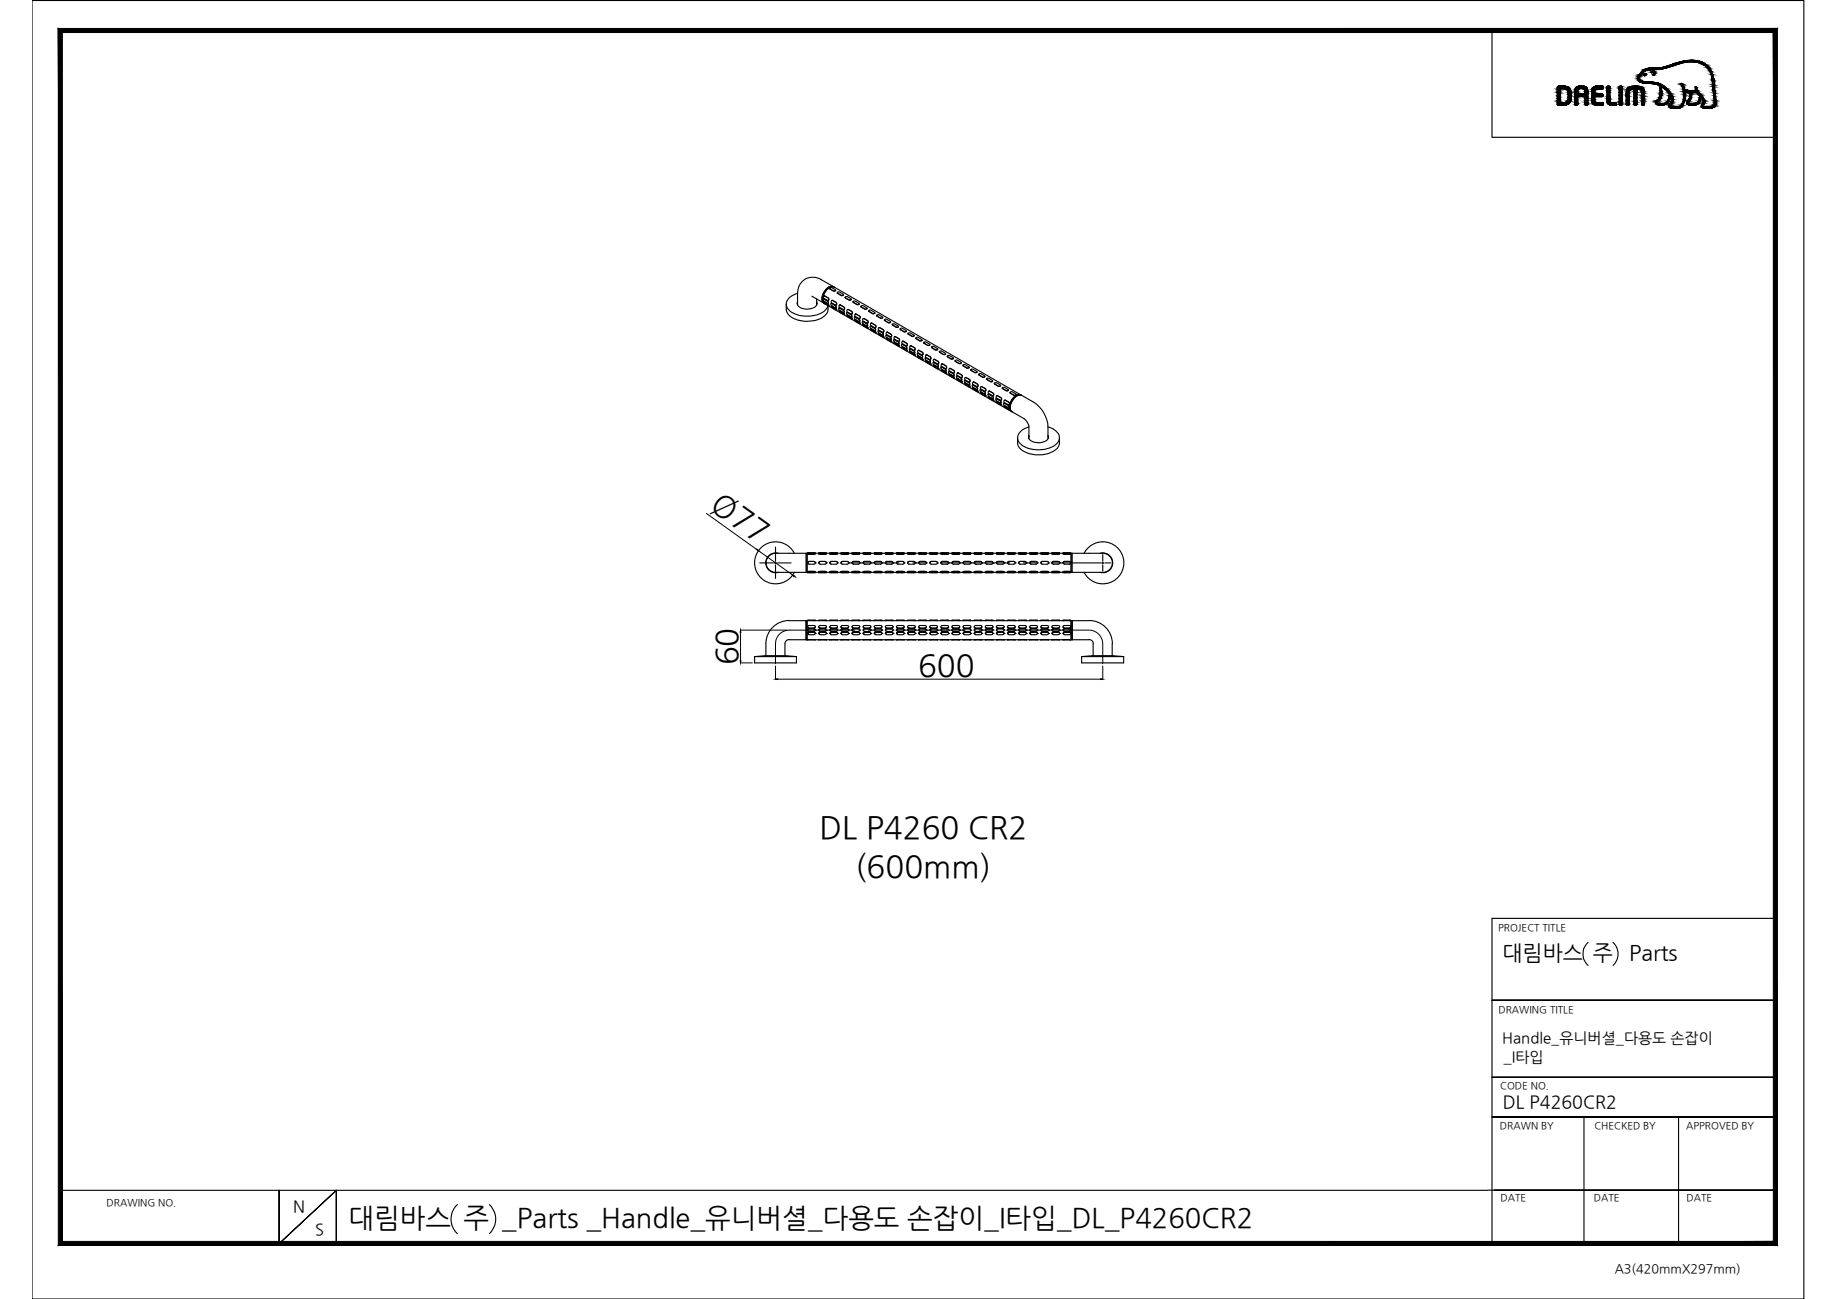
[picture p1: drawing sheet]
<svg xmlns="http://www.w3.org/2000/svg" width="420mm" height="297mm" viewBox="0 0 420 297" stroke-linecap="round" stroke-linejoin="round" font-family="sans-serif">
<defs><g id="words">
<g font-size="7.1">
<text x="162.2" y="116.1" transform="rotate(36 162.2 116.1)">Ø77</text>
<text x="168.7" y="152.2" transform="rotate(-90 168.7 152.2)">60</text>
<text x="210" y="154.6">600</text>
<text x="187.5" y="191.5">DL P4260 CR2</text>
<text x="195.6" y="200.4">(600mm)</text>
</g>
<text font-size="6.2" x="79.7" y="280.7">대림바스 주 _Parts _Handle_유니버셜_다용도 손잡이_I타입_DL_P4260CR2</text>
<g font-size="4.9">
<text x="343.7" y="219.6">대림바스 주</text>
<text x="372.6" y="219.6">Parts</text>
</g>
<text font-size="4.1" x="343.7" y="253.4">DL P4260CR2</text>
<g font-size="3.7">
<text x="67.1" y="277.1">N</text>
<text x="72.1" y="282.5">S</text>
</g>
<g font-size="3.4">
<text x="343.6" y="238.5">Handle_유니버셜_다용도 손잡이</text>
<text x="343.9" y="242.8">_I타입</text>
</g>
<text font-size="2.9" x="369.3" y="291.1">A3(420mmX297mm)</text>
<g font-size="2.3">
<text x="342.6" y="212.8">PROJECT TITLE</text>
<text x="342.7" y="231.6">DRAWING TITLE</text>
<text x="343.2" y="249">CODE NO.</text>
<text x="343.1" y="258.3">DRAWN BY</text>
<text x="364.7" y="258.2">CHECKED BY</text>
<text x="385.7" y="258.3">APPROVED BY</text>
<text x="24.4" y="275.9">DRAWING NO.</text>
<text x="343.2" y="274.7">DATE</text>
<text x="364.5" y="274.7">DATE</text>
<text x="385.7" y="274.7">DATE</text>
</g>
</g></defs>
<!-- layer: 0 -->
<path d="M13.3 284.8l392.3-.9h-391.3zM13.3 284.8l392.3-.9 .9 .9zM405.6 7.4v276.5l.9 .9zM405.6 7.4l.9-.9v278.3zM14.3 7.4h391.3l.9-.9zM13.3 6.5h393.2l-392.2 .9zM13.3 6.5l1 277.4v-276.5zM13.3 6.5l1 277.4-1 .9z" fill="#000" stroke="#000" stroke-width=".23"/>
<g fill="none" stroke="#000" stroke-width=".25">
<path d="M7.3 .1h405.3v296.9h-405.3zM341.2 7v24.4h64.9M380.4 24h.1M182.4 69a1.52 1.52 0 0 0 1.8 1.7 2.36 2.36 0 0 0 2.7-1.2l-.1-.5M182.4 67.1a2.81 2.81 0 0 0-2.5 2.8 4.6 4.6 0 0 0 4.8 2.4 5.4 5.4 0 0 0 4.5-1.9l.2-.5a2.78 2.78 0 0 1-2.5 3.2 6.8 6.8 0 0 1-6.6-1.3l-.4-.7-.1-1.6M182.4 69.2l-.1 .3M185.7 67.7l2.8 1.6M186.8 69.2l.1 .3M186.8 68.4v1.4M188.3 68.4l1.1 .5v.5M188.3 68.4l1 .5 .1 .4-.2 .1-.8-.5-.2-.4zM188.3 69l1 .5 .3 .4-1-.5z"/>
<path d="M188.3 67.7l.2-.1 .9 .5a.29 .29 0 0 1 .1 .4 .29 .29 0 0 1-.2 .2l-.9-.5zM188.3 68.9v.1M188.4 68.9l.9 .5 .2 .5M188.5 67.6l1.1 .7-.2 .4M188.5 69.3l.1 .2M188.6 69.5l42.7 24.6M189.4 68.7h.1M189.7 65.9l.9 .6 .3 .1 .2-.2M189.7 65.8l.5-.1 .9 .7-.2 .1h-.3l-.9-.5zM190.1 69.4h.2l.8 .4 .2 .5-.1 .1M190.1 69.4l.9 .5 .2 .4-.1 .1-.9-.5zM190.1 70h.2l.8 .5 .2 .2v.2"/>
<path d="M190.1 70l1 .6 .2 .3-1-.5zM190.2 68.8l.2-.1 .8 .5a.31 .31 0 0 1 .2 .3 .31 .31 0 0 1-.3 .3l-.9-.6zM190.3 68.7l1 .5 .1 .3-.2 .3M190.6 65.6l-2.7-1.6a3.5 3.5 0 0 0-3.7-.2 3.5 3.5 0 0 0-1.8 3.3v2.7M190.6 65.6a2 2 0 0 0-2.3 1.4 1.81 1.81 0 0 0 .2 2.3M190.6 65.6a1.77 1.77 0 0 0-2.1 1.1 1.94 1.94 0 0 0 0 2.6M190.6 65.6h.2M190.8 65.6a2.08 2.08 0 0 0-2.4 1.7 1.59 1.59 0 0 0 .2 2.2M190.8 65.6a2.31 2.31 0 0 0-2.5 2.1 1.58 1.58 0 0 0 .3 1.8M190.8 65.6l42.7 24.7M191.1 66.4h.1M191.5 66.9v.2l.9 .5 .5-.1v-.1"/>
<path d="M191.5 66.9l.4-.2 .9 .6 .1 .2h-.4zM191.9 70.4l1.1 .6v.4M191.9 70.4l1 .6 .1 .4h-.2l-.8-.4-.2-.3zM191.9 71.1l.1-.1 .9 .5 .2 .5M191.9 71.1l.9 .4 .4 .5-1-.5zM191.9 69.8l.2-.1 .9 .5a.29 .29 0 0 1 .1 .4 .29 .29 0 0 1-.3 .2l-.8-.5zM192.1 69.7l1.1 .6-.1 .4-.1 .1M193.3 68l.1 .2 .8 .4 .3 .1 .2-.3M193.3 67.9l.5-.1 .9 .6-.2 .2h-.3l-.8-.5zM193.6 71.5h.2l.8 .5 .2 .4-.1 .1-.9-.5zM193.7 71.5l.2-.1 .8 .5 .2 .3-.1 .3M193.7 72.1l1 .4 .2 .3v.2"/>
<path d="M193.7 72.1l1 .5 .2 .4-1.1-.6zM193.8 70.8l1 .4a.31 .31 0 0 1 .2 .4 .31 .31 0 0 1-.4 .2l-.8-.5zM193.9 70.8l1 .4 .1 .4-.2 .2M195.1 69v.2l.9 .5 .5-.1v-.1M195.2 68.9h.4l.8 .4 .1 .2-.5 .1-.9-.5zM195.5 72.5l1.1 .6 .1 .3-.1 .1M195.5 72.5l1 .6 .1 .4h-.2l-.8-.4-.2-.3zM195.5 73.1h.1l.9 .5 .2 .4M195.5 73.1l.9 .5 .3 .4-.9-.4zM195.5 71.9l.2-.1 .9 .5a.29 .29 0 0 1 .1 .3 .29 .29 0 0 1-.3 .2l-.8-.5zM195.7 71.8l1.1 .6-.2 .4M196.6 72.9h.1"/>
<path d="M196.9 70l.1 .3 .8 .4h.3l.2-.2M196.9 70l.5-.1 .9 .6-.4 .2-.9-.5zM197.2 73.6l1 .4 .2 .5-.1 .1-1-.6zM197.3 73.6l.2-.1 .8 .5 .2 .3-.1 .2M197.3 74.2l1 .5 .2 .3-1-.5zM197.3 74.2l1 .4 .2 .5M197.4 72.8l1 .5a.31 .31 0 0 1 .2 .4 .31 .31 0 0 1-.4 .2l-.8-.6zM197.5 72.8h.1M197.5 72.8l1 .5 .1 .3-.2 .3M198.7 71.1v.1l.9 .5h.5v-.2M198.7 71l.4-.1 1 .6-.2 .2h-.3zM199.1 74.6l1.1 .5v.5"/>
<path d="M199.1 74.6l1 .5 .1 .5-1-.5-.2-.3zM199.1 75.2l.1-.1 .9 .5 .2 .5M199.1 75.2l.9 .5 .3 .4-.9-.5zM199.1 73.9h.2l.9 .5a.29 .29 0 0 1 .1 .3 .29 .29 0 0 1-.3 .2l-.8-.5zM199.3 73.9l1.1 .6-.1 .4-.1 .1M200.2 75.6h.1M200.5 72.1l.9 .7h.3l.2-.2M200.5 72h.5l.9 .6-.4 .2-.9-.6zM200.8 75.7l1 .4 .2 .5-.1 .1-1-.6zM200.9 75.6h.2l.7 .5 .3 .3-.1 .2M200.9 76.2l1 .5 .3 .3-.1 .2M200.9 76.3l1 .5 .2 .3-1-.5z"/>
<path d="M200.9 75l.3-.1 .8 .5a.32 .32 0 0 1 .1 .3 .32 .32 0 0 1-.3 .3l-.8-.6zM201 74.9l1.1 .6 .1 .2-.3 .3M202.3 73.1l.9 .7h.5v-.2M202.3 73.1l.4-.1 1 .6-.4 .2zM202.6 76.7l1.2 .5 .1 .3-.1 .2M202.6 76.7l1 .4 .2 .5-1-.4-.2-.3zM202.7 77.3l.2-.1 .8 .5 .2 .5M202.7 77.3l.9 .5 .3 .4-.9-.5zM202.7 76l.2-.1 .9 .5a.28 .28 0 0 1 .1 .4 .28 .28 0 0 1-.3 .2l-.9-.5zM202.9 75.9l.9 .5 .2 .3-.2 .3M204.1 74.2l.9 .6 .3 .1 .2-.2M204.1 74.1l.4-.1 1 .7-.4 .1-.9-.5z"/>
<path d="M204.1 74.2h.1M204.4 77.8l.1-.1 .9 .5 .2 .4-.1 .1-1-.5zM204.4 77.7h.3l.7 .4 .3 .3-.1 .3M204.5 78.3l1 .5 .2 .4M204.5 78.3l1.1 .6 .1 .3-1-.5zM204.5 77.1l.3-.1 .8 .5a.32 .32 0 0 1 .1 .3 .32 .32 0 0 1-.3 .2l-.9-.6zM204.6 77l1.1 .6 .1 .2-.3 .2M205.5 74.7h.1M205.9 75.2l.1 .2 .8 .5 .4-.1 .1-.1M206 75.1h.4l.9 .6-.2 .1h-.3l-.8-.5zM206.2 78.7l1.2 .6-.1 .4M206.2 78.7l1 .5 .2 .5-1-.4-.2-.4z"/>
<path d="M206.2 79.4l1 .4 .3 .4-.9-.4zM206.3 79.4l1 .4 .2 .4M206.3 78.1l.2-.1 .8 .5a.28 .28 0 0 1 .2 .3 .28 .28 0 0 1-.3 .3l-.9-.5zM206.5 78h.1M206.5 78l.9 .5 .2 .3-.3 .3M207.7 76.3l.9 .6h.3l.2-.2M207.7 76.2l.4-.1 1 .7-.4 .1-.9-.5zM208 79.8l.1-.1 .9 .5a.25 .25 0 0 1 .2 .3 .25 .25 0 0 1-.2 .3l-.9-.6zM208 79.8l.2-.1 .8 .5 .3 .3-.2 .3M208.1 79.1h.3l.8 .4a.32 .32 0 0 1 .1 .4 .32 .32 0 0 1-.3 .2l-.9-.6zM208.2 79.1l1.1 .6v.3l-.2 .1M209.5 77.3v.2l.9 .5 .4-.1 .1-.1"/>
<path d="M209.5 77.2h.5l.9 .6-.5 .1-.9-.5zM211.3 78.3l.8 .7h.4l.2-.2M211.3 78.3l.4-.1 1 .6-.2 .2-.4-.1zM213.1 79.4v.2l.9 .4h.4l.1-.2M213.1 79.2h.5l.9 .5v.2l-.5 .1-.9-.5zM208.1 80.4l1 .4 .2 .4M208.1 80.4l1 .5 .2 .4-1-.5zM209.3 81.3h.1M209.8 80.8l1.1 .5 .1 .2-.1 .3M209.8 80.8l1 .5 .2 .5-1-.4-.2-.4zM209.8 81.5l1 .4 .3 .4-1-.4zM209.9 81.4l1 .5 .2 .4"/>
<path d="M209.9 80.2l.2-.1 .8 .5a.28 .28 0 0 1 .2 .3 .28 .28 0 0 1-.3 .2l-.9-.5zM210.1 80.1h.1M210.1 80.1l.9 .4 .2 .4-.3 .3M211.6 81.9l.1-.1 .9 .5a.25 .25 0 0 1 .2 .3 .25 .25 0 0 1-.2 .2l-.9-.5zM211.6 81.9l.2-.1 .8 .5 .2 .5M211.7 82.5l.9 .4 .3 .4M211.7 82.5l1 .5 .2 .4-1-.6zM211.7 81.2l.3-.1 .8 .5a.32 .32 0 0 1 .1 .4 .32 .32 0 0 1-.3 .2l-.8-.5zM211.8 81.1h.1M211.9 81.1l1 .6v.4l-.2 .1M212.7 82.8h.1M212.9 83.3v.1"/>
<path d="M213.4 82.9l1.1 .5v.5M213.4 83.5l.2-.1 .9 .5 .3 .4-.1 .1M213.4 82.9l1 .4 .2 .5-1-.4-.2-.4zM213.5 82.2h.2l.8 .5a.29 .29 0 0 1 .2 .3 .29 .29 0 0 1-.3 .2l-.9-.5zM213.5 83.5l.9 .5 .3 .4-1-.5zM213.6 82.2l1 .4 .2 .4-.3 .3M214.8 80.4l.9 .7h.4l.2-.2M214.9 80.3l.4-.1 1 .7-.2 .2-.4-.1zM215.2 84l.1-.1 .9 .5 .2 .5h-.2l-.9-.5zM215.2 83.9h.2l.8 .5 .3 .4-.2 .1M215.3 84.5l.9 .4 .3 .5M215.3 84.5l1 .6 .2 .4-1-.6z"/>
<path d="M215.3 83.3l.3-.1 .7 .5a.31 .31 0 0 1 .2 .3 .31 .31 0 0 1-.3 .3l-.9-.6zM215.4 83.2h.1M215.5 83.2l.9 .5 .1 .3-.2 .3M216.3 80.9h.1M216.5 85.4v.1M216.7 81.4v.2l1 .6 .3-.1 .1-.2M216.7 81.4l.4-.1 1 .5v.2l-.5 .1zM217 84.9l1.1 .6v.5M217 84.9l1 .5 .2 .5-1-.4-.2-.3zM217 85.6l.2-.1 .9 .5 .2 .5M217 85.6l1 .4 .3 .4-1-.4zM217.1 84.3l.2-.1 .8 .5a.29 .29 0 0 1 .2 .4 .29 .29 0 0 1-.3 .2l-.9-.5z"/>
<path d="M217.2 84.2l1 .5 .2 .3-.3 .3M218.4 82.5l.9 .6 .4 .1 .2-.2M218.4 82.5h.1M218.5 82.4h.5l.9 .6-.2 .1h-.4l-.8-.5zM218.8 86h.1l.9 .5 .2 .4-.2 .1-.9-.5zM218.8 86h.2l.8 .4 .2 .3-.1 .3M218.8 86.6l1.1 .6 .2 .3-1.2-.6zM218.9 86.6l.9 .4 .3 .4M218.9 85.3l1 .5a.31 .31 0 0 1 .2 .3 .31 .31 0 0 1-.3 .2l-.9-.5zM219 85.3h.1M219.1 85.3l.9 .5 .1 .3-.2 .2M220.1 87.5h.1"/>
<path d="M220.3 83.5v.2l.8 .5 .5-.1 .1-.1M220.3 83.5l.4-.2 1 .6v.2h-.5zM220.6 87l1.1 .6 .1 .3-.1 .1M220.6 87l1 .5 .2 .5h-.1l-.9-.4-.2-.3zM220.6 87.7l.2-.1 .9 .5 .2 .4M220.6 87.7l1 .4 .3 .4-1-.4zM220.7 86.4l.2-.1 .8 .5a.29 .29 0 0 1 .2 .4 .29 .29 0 0 1-.3 .2l-.9-.5zM220.8 86.3h.1M220.9 86.3l.9 .5 .1 .3-.2 .3M222 84.6l.9 .6h.4l.2-.2M222.1 84.5l.5-.1 .9 .6-.5 .2-.9-.5zM222.4 88.1l1 .4 .2 .5-.2 .1-.9-.6z"/>
<path d="M222.4 88.1l.2-.1 .8 .5 .2 .3-.1 .3M222.4 88.7l1.1 .5 .2 .4-1.1-.5zM222.5 88.7l.9 .4 .3 .5M222.5 87.4l1 .4a.28 .28 0 0 1 .2 .4 .28 .28 0 0 1-.3 .2l-.9-.5zM222.6 87.4h.1M222.7 87.4l.9 .4 .1 .4-.2 .2M223.9 85.6l.8 .7 .5-.1 .1-.2M223.9 85.5l.4-.1 1 .6-.3 .2h-.3zM224.2 89.1l1.1 .5v.5M224.2 89.1l1 .5 .2 .3-.1 .2-.9-.5-.2-.2zM224.2 89.7l1 .5 .3 .4-1-.4zM224.3 89.7l.9 .5 .3 .4"/>
<path d="M224.3 88.5l.2-.1 .8 .5a.29 .29 0 0 1 .2 .3 .29 .29 0 0 1-.3 .2l-.9-.5zM224.3 89.7h-.1M224.4 88.4h.1M224.5 88.4l.9 .4 .1 .4-.2 .3M225.4 90.1h-.1M225.6 86.6l.9 .7h.4l.1-.2M225.7 86.6l.5-.1 .8 .7h-.5l-.8-.4zM226 90.2l.9 .4 .3 .5-.2 .1-.9-.5zM226 90.2l.2-.1 .8 .5 .2 .5M226 90.8l1.1 .5 .2 .3-1.1-.5zM226.1 89.5l.2-.1 .8 .5a.29 .29 0 0 1 .2 .3 .29 .29 0 0 1-.3 .3l-.8-.5zM226.1 90.7h-.1"/>
<path d="M226.1 90.7l.9 .5 .3 .4-.1 .1M226.2 89.4l1.1 .6v.2l-.2 .3M227.1 91.1h.1M227.4 87.7l.9 .6h.5l.1-.2M227.4 87.7l.5-.2 1 .6-.5 .2zM227.8 91.2l1.1 .5 .1 .4-.1 .1M227.8 91.2l.9 .4 .3 .4-.1 .2-.9-.5-.2-.3zM227.8 91.8h.2l.8 .4 .3 .5M227.8 91.8l1 .5 .3 .4-1-.5zM227.9 90.5h.1l.9 .5a.28 .28 0 0 1 .2 .3 .28 .28 0 0 1-.3 .2l-.9-.5zM228 90.5h.1M228 90.5l1 .4 .1 .4-.2 .3"/>
<path d="M229.2 88.8l.9 .6h.4l.1-.2M229.2 88.6l.5-.1 .9 .7-.5 .1-.8-.5zM229.2 88.7v.1M229.5 92.3l.2-.1 .9 .5 .2 .5h-.2l-.9-.5zM229.6 92.2h.2l.8 .5 .2 .5M229.6 92.8l1.2 .7 .1 .2-1.1-.5zM229.7 92.8l.9 .4 .2 .6M229.7 91.6l.2-.1 .8 .5a.29 .29 0 0 1 .2 .3 .29 .29 0 0 1-.4 .2l-.9-.6zM229.7 92.8h-.1M229.8 91.5l1.1 .6v.2l-.2 .3M230.6 89.2h.1M230.7 93.2h.1"/>
<path d="M231 89.7l.1 .2 .8 .5h.5l.1-.2M231.1 89.6h.5l.9 .6-.3 .2-.3-.1-.8-.4zM231.3 94.1l.2 .1M231.5 94.2l2.7 1.5a2.66 2.66 0 0 1 1.1 2v2.6M233.5 90.3a1.88 1.88 0 0 0-2.2 1.4 1.91 1.91 0 0 0 0 2.4M233.5 90.3l.2 .1M233.7 90.4a9.6 9.6 0 0 1 5.1 4 9 9 0 0 1 .9 5.9M233.7 90.4a2.08 2.08 0 0 0-2.4 1.7 1.55 1.55 0 0 0 .2 2.1M235.3 99.6a1.1 1.1 0 0 0 1 1.4 2.98 2.98 0 0 0 3.5-.8l-.1-.6M235.3 97.6a2.87 2.87 0 0 0-2.5 2.9 5 5 0 0 0 5.4 2.3 4.4 4.4 0 0 0 4-2.2 2.53 2.53 0 0 0-2.2-2.9l-.3-.1M235.4 99.7l-.1 .3M239.7 99.7l.1 .3"/>
<path d="M232.7 100.1v1.1a3 3 0 0 0 2.8 2.5 6.1 6.1 0 0 0 6.6-1.7l.2-.5v-1.4M178 126.5a2.26 2.26 0 0 0-2.9 2.2 2.26 2.26 0 0 0 2.9 2.2M181.7 126.5a4.8 4.8 0 0 0-7.3-1.5 4.8 4.8 0 0 0 0 7.4 4.8 4.8 0 0 0 7.3-1.5M184.4 130.9h.3M184.4 126.5v4.4M184.6 126.5v4.4zM184.7 128.7h.1M184.7 126.5h-7.3a2.18 2.18 0 0 0-2.2 2.2 2.18 2.18 0 0 0 2.2 2.2h7M184.7 128.7l.3-.3h1.1l.3 .3M184.7 126.6l.3 .2h1.1l.4-.2M184.7 130.9h.1M184.7 126.5h.1"/>
<path d="M184.7 130.8l.3-.2 1.4 .2M184.7 126.6l.2-.1 1.6 .1zM184.7 126.5h.3zM184.7 130.9l.3 .1M184.7 130.8h.1M185 130.9l-.3-.1h1.8l-.4 .1M185 126.5h1.5zM185 130.9h1.1M186.1 128.4h-1l-.4 .3 .4 .3h1M186.2 128.4l.3 .3-.3 .3M186.4 126.5h.8M186.4 130.9h.8"/>
<path d="M186.5 128.7h.1M186.5 130.9l-.4 .1M186.5 126.5h.1M186.5 130.8h.1M187.2 128.7h.1M187.2 128.7l.4-.3h1.1l.3 .3M187.2 126.6l.4 .2 1.4-.2M187.2 130.9h.1M187.2 126.5h.1M187.2 130.8l.4-.2 1.4 .2M187.2 126.6l.3-.1 1.5 .1zM187.2 126.5h1.8z"/>
<path d="M187.2 130.9l.4 .1M187.2 130.8h.1M187.3 128.5l.3-.1h1.1l.3 .3-.3 .3h-1.1l-.3-.1zM187.6 130.9l-.4-.1h1.8l-.3 .1M187.6 130.9h1.1M188.9 126.5h.9M188.9 130.9h.9M189 128.7h.1M189 130.9l-.3 .1M189 126.5h.1M189 126.6h.1M189 130.8h.1"/>
<path d="M189.8 128.7h.1M189.8 126.6l.3 .2 1.4-.2M189.8 126.5h.1M189.8 130.9h.1M189.8 130.8l.3-.2 1.4 .2M189.8 126.6l.2-.1 1.6 .1zM189.8 126.5h1.8zM189.8 130.9l.3 .1M189.8 130.8h.1M190.1 128.4h1.1l.3 .3M190.1 128.4l-.3 .3M190.1 130.9l-.3-.1h1.8l-.4 .1"/>
<path d="M190.1 128.4h1.1M190.1 130.9h1.1M190.1 128.4l-.2 .1 .1 .5h1.2M191.2 128.4l.4 .3-.4 .3M191.5 126.5h.8M191.5 130.9h.8M191.6 128.7h.1M191.6 130.9l-.4 .1M191.6 126.5h.1M191.6 126.6h.1M191.6 130.8h.1M192.3 128.7h.1"/>
<path d="M192.3 128.7l.4-.3h1.1l.3 .3M192.3 126.6l.4 .2 1.4-.2M192.3 130.9h.1M192.3 126.5h.1M192.3 130.8l.4-.2 1.4 .2M192.3 126.6l.2-.1 1.6 .1zM192.3 126.5h.4zM192.3 130.9l.4 .1M192.3 130.8h.1M192.7 128.4h1.1l.3 .3-.3 .3h-1.1M192.7 130.9l-.4-.1h1.8l-.3 .1M192.7 126.5h1.4z"/>
<path d="M192.7 130.9h1.1M192.7 128.4l-.3 .3 .3 .3M194 126.5h.9M194 130.9h.9M194.1 128.7h.1M194.1 130.9l-.3 .1M194.1 126.5h.1M194.1 126.6h.1M194.1 130.8h.1M194.9 128.7h.1M194.9 128.7l.3-.3h1.1l.3 .3-.3 .3h-1.1l-.3-.3 .3-.3h1.1l.3 .3M194.9 126.6l.3 .2 1.4-.2"/>
<path d="M194.9 126.5h.1M194.9 130.8l.3-.2 1.4 .2M194.9 126.6l.2-.1 1.5 .1zM194.9 126.5h1.7zM194.9 130.9l.3 .1M194.9 130.8h.1M195.2 130.9l-.3-.1h1.7l-.3 .1M195.2 130.9h1.1M196.6 126.5h.9M196.6 130.9h.9M196.6 128.7h.1M196.6 130.9l-.3 .1"/>
<path d="M196.6 126.5h.1M196.6 126.6h.1M196.6 130.8h.1M197.4 128.7h.1M197.4 126.6l.2-.1 1.6 .1zM197.4 126.5h1.8zM197.4 130.9l.3 .1M197.4 126.5h.1M197.4 126.6h.1M197.4 130.8h.1M197.4 128.7l.3-.3h1.1l.3 .3M197.4 130.8l.3-.2 1.4 .2"/>
<path d="M197.7 130.9l-.3-.1h1.8l-.4 .1M197.7 128.4h1.1M197.7 129h1.1M197.7 130.9h1.1M197.8 128.4l-.4 .3 .4 .3M198.9 128.4l.3 .3-.3 .3M199.1 126.5h.9M199.1 130.9h.9M199.2 128.7h.1M199.2 126.6l-.4 .2-1.4-.2M199.2 130.9l-.4 .1M199.2 126.5h.1"/>
<path d="M199.2 130.8h.1M199.9 128.7h.1M199.9 126.6l.4 .2h1.1l.3-.2M199.9 126.6l.3-.1 1.5 .1zM199.9 126.5h1.8zM199.9 130.9l.4 .1M199.9 126.5h.1M199.9 130.8h.1M200 128.7l.3-.3h1.1l.3 .3-.3 .3h-1.1l-.3-.3 .3-.3h1.1l.3 .3M200 130.8l.3-.2 1.4 .2M200.3 130.9l-.4-.1h1.8l-.3 .1M200.3 130.9h1.1"/>
<path d="M201.6 130.9h.1M201.6 126.5h1M201.7 128.7h.1M201.7 130.9l-.3 .1M201.7 126.5h.1M201.7 130.8h.1M201.7 130.9h.9M202.5 128.7h.1M202.5 126.6l.2-.1 1.6 .1zM202.5 126.5h1.8zM202.5 130.9l.3 .1M202.5 126.5h.1"/>
<path d="M202.5 126.6h.1M202.5 130.8h.1M202.5 130.8l.3-.2 1.5 .2M202.8 130.9l-.3-.1h1.8l-.4 .1M202.8 130.9h1.1M203.9 128.4h-1.1l-.3 .3 .3 .3h1.1M203.9 128.4l.4 .3M203.9 128.4h-1.1l-.3 .3M203.9 128.4l.4 .3-.4 .3M204.2 130.9h.1M204.2 126.5h.1M204.3 128.7h.1"/>
<path d="M204.3 126.6l-.4 .2-1.4-.2M204.3 130.9l-.4 .1M204.3 126.5h.1M204.3 130.8h.1M204.3 126.5h.8M204.3 130.9h.8M205 128.7h.1M205 126.6l.4 .2h1.1l.3-.2M205 126.6l.2-.1 1.6 .1zM205 126.5h1.8zM205 130.9l.4 .1M205 126.5h.1"/>
<path d="M205 130.8h.1M205.1 130.8l.3-.2 1.4 .2M205.4 128.4h1.1l.3 .3-.3 .3h-1.1M205.4 128.4h1.1l.3 .3M205.4 128.4l-.3 .3M205.4 130.9l-.4-.1h1.8l-.3 .1M205.4 130.9h1.1M205.4 128.4l-.3 .3 .3 .3M206.7 126.5h.1M206.7 130.9h.1M206.8 128.7h.1M206.8 130.9l-.3 .1"/>
<path d="M206.8 126.5h.1M206.8 130.8h.1M206.8 126.5h.8M206.8 130.9h.8M207.6 128.7h.1M207.6 126.6l.2-.1 1.5 .1zM207.6 126.5h1.7zM207.6 130.9l.3 .1M207.6 126.5h.1M207.6 126.6h.1M207.6 130.8h.1M207.6 130.8l.3-.2 1.4 .2"/>
<path d="M207.6 128.5l.3-.1h1.1l.3 .3-.3 .3h-1.1l-.3-.1zM207.9 128.4h1.1l.3 .3M207.9 128.4l-.3 .3M207.9 130.9l-.3-.1h1.7l-.3 .1M207.9 130.9h1.1M209.3 130.9h.1M209.3 126.5h.1M209.3 128.7h.1M209.3 126.6l-.3 .2-1.4-.2M209.3 130.9l-.3 .1M209.3 130.8h.1M209.3 126.5h.9"/>
<path d="M209.3 130.9h.9M210.1 128.7h.1M210.1 126.6l.2-.1 1.6 .1zM210.1 126.5h1.8zM210.1 130.9l.3 .1M210.1 126.5h.1M210.1 126.6h.1M210.1 130.8h.1M210.1 128.7l.3-.3h1.2l.2 .1-.1 .5h-1.3M210.1 130.8l.3-.2 1.5 .2M210.4 128.4h1.1l.4 .3M210.4 130.9l-.3-.1h1.8l-.4 .1"/>
<path d="M210.4 130.9h1.1M210.5 128.4l-.4 .3 .4 .3M211.8 126.5h.1M211.8 130.9h.1M211.9 128.7h.1M211.9 126.6l-.4 .2-1.4-.2M211.9 130.9l-.4 .1M211.9 126.5h.1M211.9 130.8h.1M211.9 126.5h.8M211.9 130.9h.8M212.6 128.7h.1"/>
<path d="M212.6 126.6l.3-.1 1.5 .1zM212.6 126.5h1.8zM212.6 130.9l.4 .1M212.6 126.5h.1M212.6 126.6h.1M212.6 130.8h.1M212.7 130.8l.3-.2 1.4 .2M212.7 128.5l.3-.1h1.1l.3 .3-.3 .3h-1.1l-.3-.1zM213 128.4h1.1l.3 .3M213 128.4l-.3 .3M213 130.9l-.4-.1h1.8l-.3 .1M213 130.9h1.1"/>
<path d="M214.3 130.9h.1M214.3 126.5h.1M214.4 128.7h.1M214.4 126.6l-.3 .2-1.4-.2M214.4 130.9l-.3 .1M214.4 126.5h.1M214.4 130.8h.1M214.4 126.5h.9M214.4 130.9h.9M215.2 128.7h.1M215.2 126.6l.2-.1 1.6 .1zM215.2 126.5h1.8z"/>
<path d="M215.2 130.9l.3 .1M215.2 126.5h.1M215.2 126.6h.1M215.2 130.8h.1M215.2 130.8l.3-.2 1.5 .2M215.5 128.4h1.1h-1.1M215.5 128.4l-.3 .3M215.5 130.9l-.3-.1h1.8l-.4 .1M215.5 129h1.1M215.5 130.9h1.1M215.5 128.4l-.3 .3 .3 .3M216.6 128.4l.4 .3"/>
<path d="M216.6 128.4l.4 .3-.4 .3M216.9 126.5h.1M216.9 130.9h.1M217 128.7h.1M217 126.6l-.4 .2-1.4-.2M217 130.9l-.4 .1M217 126.5h.1M217 130.8h.1M217 126.5h.8M217 130.9h.8M217.7 128.7h.1M217.7 126.6l.4 .2h1.1l.3-.2"/>
<path d="M217.7 126.6l.2-.1 1.6 .1zM217.7 126.5h1.8zM217.7 130.9l.4 .1M217.7 126.5h.1M217.7 130.8h.1M217.8 128.7l.3-.3h1.1l.3 .3-.3 .3h-1.1l-.3-.3 .3-.3h1.1l.3 .3M217.8 130.8l.3-.2 1.4 .2M218.1 130.9l-.4-.1h1.8l-.3 .1M218.1 130.9h1.1M219.4 130.9h.1M219.4 126.5h.1M219.5 128.7h.1"/>
<path d="M219.5 130.9l-.3 .1M219.5 126.5h.1M219.5 130.8h.1M219.5 126.5h.8M219.5 130.9h.8M220.3 128.7h.1M220.3 126.6l.2-.1 1.5 .1zM220.3 126.5h1.7zM220.3 130.9l.3 .1M220.3 126.5h.1M220.3 126.6h.1M220.3 130.8h.1"/>
<path d="M220.3 130.8l.3-.2 1.4 .2M220.6 128.4h1.1l.3 .3M220.6 128.4l-.3 .3M220.6 130.9l-.3-.1h1.7l-.3 .1M220.6 130.9h1.1M220.6 128.4l-.3 .1 .2 .5h1.2M221.7 128.4l.3 .3-.3 .3M222 126.5h.1M222 130.9h.1M222 128.7h.1M222 126.6l-.3 .2-1.4-.2M222 130.9l-.3 .1"/>
<path d="M222 130.8h.1M222 126.5h.9M222 130.9h.9M222.8 128.7h.1M222.8 126.6l.2-.1 1.6 .1zM222.8 126.5h1.8zM222.8 130.9l.3 .1M222.8 126.5h.1M222.8 126.6h.1M222.8 130.8h.1M222.8 130.8l.3-.2 1.5 .2M223.1 128.4h1.1h-1.1"/>
<path d="M223.1 128.4l-.3 .3M223.1 130.9l-.3-.1h1.8l-.4 .1M223.1 130.9h1.1M223.2 128.4l-.4 .3 .4 .3M224.5 130.9h.1M224.5 126.5h.1M224.6 128.7h.1M224.6 128.7l-.3-.3 .2 .1-.1 .5h-1.3M224.6 126.6l-.4 .2-1.4-.2M224.6 130.9l-.4 .1M224.6 126.5h.1M224.6 130.8h.1"/>
<path d="M224.6 126.5h.8M224.6 130.9h.8M225.3 128.7h.1M225.3 126.6l.3-.1 1.5 .1zM225.3 126.5h1.8zM225.3 130.9l.4 .1M225.3 126.5h.1M225.3 126.6h.1M225.3 130.8h.1M225.4 128.7l.3-.3h1.1l.3 .3-.3 .3h-1.1l-.3-.3 .3-.3h1.1l.3 .3M225.4 130.8l.3-.2 1.4 .2M225.7 130.9l-.4-.1h1.8l-.3 .1"/>
<path d="M225.7 130.9h1.1M227 126.5h.1M227 130.9h.1M227.1 128.7h.1M227.1 126.6l-.3 .2-1.4-.2M227.1 130.9l-.3 .1M227.1 126.5h.1M227.1 130.8h.1M227.1 126.5h.9M227.1 130.9h.9M227.9 128.7h.1M227.9 126.6l.2-.1 1.6 .1z"/>
<path d="M227.9 126.5h1.8zM227.9 130.9l.3 .1M227.9 126.5h.1M227.9 126.6h.1M227.9 130.8h.1M227.9 130.8l.3-.2 1.5 .2M228.2 128.4h1.1l.4 .3M228.2 130.9l-.3-.1h1.8l-.4 .1M228.2 129h1.1M228.2 130.9h1.1M228.2 128.4l-.3 .3 .3 .3M229.3 128.4h-1.1l-.3 .3"/>
<path d="M229.3 128.4l.4 .3-.4 .3M229.6 130.9h.1M229.6 126.5h.1M229.7 128.7h.1M229.7 126.6l-.4 .2-1.4-.2M229.7 130.9l-.4 .1M229.7 126.5h.1M229.7 130.8h.1M229.7 126.5h.8M229.7 130.9h.8M230.4 128.7h.1M230.4 126.6l.4 .2h1.1l.3-.2"/>
<path d="M230.4 126.6l.2-.1 1.6 .1zM230.4 126.5h1.8zM230.4 130.9l.4 .1M230.4 126.5h.1M230.4 130.8h.1M230.5 128.7l.3-.3h1.1l.3 .3-.3 .3h-1.1l-.3-.3 .3-.3h1.1l.3 .3M230.5 130.8l.3-.2 1.4 .2M230.8 130.9l-.4-.1h1.8l-.3 .1M230.8 130.9h1.1M232.1 126.5h.1M232.1 130.9h.1M232.2 128.7h.1"/>
<path d="M232.2 130.9l-.3 .1M232.2 126.5h.1M232.2 130.8h.1M232.2 126.5h.8M232.2 130.9h.8M233 128.7h.1M233 126.6l.2-.1 1.5 .1zM233 126.5h1.7zM233 130.9l.3 .1M233 126.5h.1M233 126.6h.1M233 130.8h.1"/>
<path d="M233 130.8l.3-.2 1.4 .2M233.3 128.4h1.1h-1.1M233.3 128.4l-.3 .3M233.3 130.9l-.3-.1h1.7l-.3 .1M233.3 130.9h1.1M233.3 128.4l-.3 .1 .2 .5h1.2M234.4 128.4l.3 .3M234.4 128.4l.3 .3-.3 .3M234.7 130.9h.1M234.7 126.5h.1M234.7 128.7h.1M234.7 126.6l-.3 .2-1.4-.2"/>
<path d="M234.7 130.9l-.3 .1M234.7 130.8h.1M234.7 126.5h.9M234.7 130.9h.9M235.5 128.7h.1M235.5 126.6l.3 .2h1.1l.4-.2M235.5 126.6l.2-.1 1.6 .1zM235.5 126.5h.3zM235.5 130.9l.3 .1M235.5 126.5h.1M235.5 130.8h.1M235.5 130.8l.3-.2 1.5 .2"/>
<path d="M235.6 128.5l.3-.1h1.1l.3 .3-.3 .3h-1.2l-.2-.1zM235.8 128.4h1.1l.4 .3M235.8 128.4l-.3 .3M235.8 130.9l-.3-.1h1.8l-.4 .1M235.8 126.5h1.5zM235.8 130.9h1.1M237.2 126.5h.1M237.2 130.9h.1M237.3 128.7h.1M237.3 130.9l-.4 .1M237.3 126.5h.1M237.3 130.8h.1"/>
<path d="M237.3 126.5h.8M237.3 130.9h.8M238 128.7h.1M238 126.6l.3-.1 1.5 .1zM238 126.5h1.8zM238 130.9l.4 .1M238 126.5h.1M238 126.6h.1M238 130.8h.1M238.1 130.8l.3-.2 1.4 .2M238.4 128.4h1.1l.3 .3M238.4 128.4l-.3 .3"/>
<path d="M238.4 130.9l-.4-.1h1.8l-.3 .1M238.4 128.4h1.1M238.4 130.9h1.1M238.4 128.4l-.3 .1 .1 .5h1.3M239.5 128.4l.3 .3-.3 .3M239.7 130.9h.1M239.7 126.5h.1M239.8 128.7h.1M239.8 126.6l-.3 .2-1.4-.2M239.8 130.9l-.3 .1M239.8 126.5h.1M239.8 130.8h.1"/>
<path d="M239.8 126.5h.9M239.8 130.9h.9M240.6 128.7h.1M240.6 126.6l.2-.1 1.6 .1zM240.6 126.5h1.8zM240.6 130.9l.3 .1M240.6 126.5h.1M240.6 126.6h.1M240.6 130.8h.1M240.6 130.8l.3-.2 1.5 .2M240.9 128.4h1.1l.4 .3-.4 .3h-1.1M240.9 128.4h1.1l.4 .3"/>
<path d="M240.9 128.4l-.3 .3M240.9 130.9l-.3-.1h1.8l-.4 .1M240.9 130.9h1.1M240.9 128.4l-.3 .3 .3 .3M242.3 126.5h.1M242.3 130.9h.1M242.4 128.7h.1M242.4 126.6l-.4 .2-1.4-.2M242.4 130.9l-.4 .1M242.4 126.5h.1M242.4 130.8h.1M242.4 126.5h.8"/>
<path d="M242.4 130.9h.8M243.1 128.7h.1M243.1 126.6l.2-.1 1.6 .1zM243.1 126.5h1.8zM243.1 130.9l.4 .1M243.1 126.5h.1M243.1 126.6h.1M243.1 130.8h.1M243.2 130.8l.3-.2 1.4 .2M243.2 128.5l.3-.1h1.1l.3 .3-.3 .3h-1.1l-.3-.1zM243.5 128.4h1.1l.3 .3M243.5 128.4l-.3 .3"/>
<path d="M243.5 130.9l-.4-.1h1.8l-.3 .1M243.5 130.9h1.1M244.8 130.9h.1M244.8 126.5h.1M244.9 128.7h.1M244.9 126.5h7.3a2.18 2.18 0 0 1 2.2 2.2 2.18 2.18 0 0 1-2.2 2.2h-7M244.9 126.6l-.3 .2-1.4-.2M244.9 130.9l-.3 .1M244.9 126.5h.1M244.9 130.8h.1M244.9 130.9h.3M245 126.5v4.4"/>
<path d="M245.2 126.5v4.4M248 126.5a4.8 4.8 0 0 1 7.3-1.5 4.8 4.8 0 0 1 0 7.4 4.8 4.8 0 0 1-7.3-1.5M251.6 126.5a2.26 2.26 0 0 1 2.9 2.2 2.26 2.26 0 0 1-2.9 2.2M172.6 150.1l2.5-.2h4.6l2.5 .2M172.6 150.1v1.5h9.6v-1.5M172.6 150.1h9.6M175.2 147.2v2.7M179.5 147.2v2.7M180.5 141.9h4.2M180.5 141.9a5.3 5.3 0 0 0-5.3 5.3M184.4 141.9v4.4zM184.6 141.9v4.4z"/>
<path d="M184.7 144.1h.1M184.7 144.9h.1M184.7 146.3l-4.2-.1a.95 .95 0 0 0-1 1M184.7 143.4l.3 .3h1.1l.3-.3M184.7 146.3h1.7M184.7 141.9h1.7M184.7 141.8h.3zM184.7 146.3h1.8M184.7 141.8v.1M184.7 143.3v.1M185 144.6l-.2 .1 .1 .4h1.2M185 144.6l-.3 .3"/>
<path d="M185 144.6h1.1h-1.1M185 141.8h1.5zM185 143.8h1.1M185 143.6h1.1M185.1 143.7l-.3 .2 .1 .4 1.2 .1M186.1 143.8h-1.2l-.2 .3M186.1 143.8l.3 .3M186.1 143l-1.2 .1-.1 .3 .2 .2M186.1 144.6l.3 .3M186.2 143.7l.3 .4-.3 .3M186.2 143l.3 .3-.3 .3M186.2 144.6l.3 .2-.3 .3"/>
<path d="M186.4 141.9h.8M186.4 146.3h.8M186.5 144.1h.1M186.5 144.9h.1M186.5 141.8v.1M186.5 143.3v.1M187.2 144.1h.1M187.2 144.9h.1M187.2 143.4l.4 .3h1.1l.3-.3M187.2 146.3h2.6M187.2 141.9h2.6M187.2 141.8h1.5z"/>
<path d="M187.2 146.3h1.8M187.2 141.8v.1M187.2 143.3v.1M187.6 143l-.3 .3 .3 .3M187.6 144.6l-.3 .2 .3 .3M187.6 144.6l-.4 .3M187.6 144.6h1.1h-1.1M187.6 143.8h1.1M187.6 143.6h1.1M187.6 143h1.1M187.6 145.1h1.1M187.6 143.7l-.3 .4 .3 .3 1.3-.1 .1-.4-.3-.2"/>
<path d="M188.7 143.8h-1.2l-.3 .3M188.7 143.8l.3 .3M188.7 144.6l.3 .3M188.7 141.8h.3zM188.7 143l.3 .3-.3 .3M188.7 144.6l.3 .2-.3 .3M189 144.1h.1M189 144.9h.1M189 141.8v.1M189 143.3v.1M189.8 144.1h.1M189.8 144.9h.1"/>
<path d="M189.8 143.4l.3 .3h1.1l.3-.3M189.8 141.9h2.5M189.8 146.3h2.5M189.8 141.8h.3zM189.8 146.3h1.8M189.8 141.8v.1M189.8 143.3v.1M190.1 144.6l-.2 .1 .1 .4h1.2M190.1 143.8h1.1h-1.2l-.2 .3M190.1 144.6l-.3 .3M190.1 144.6h1.1h-1.1M190.1 141.8h1.5z"/>
<path d="M190.1 143.6h1.1M190.1 143.7l-.2 .2 .1 .4 1.2 .1M191.2 143.8l.3 .3M191.2 143l-1.2 .1-.1 .3 .2 .2M191.2 144.6l.3 .3M191.2 143.7l.4 .4-.4 .3M191.3 143l.3 .3-.3 .3M191.3 144.6l.3 .2-.3 .3M191.6 144.1h.1M191.6 144.9h.1M191.6 141.8v.1M191.6 143.3v.1"/>
<path d="M192.3 144.1h.1M192.3 144.9h.1M192.3 143.4l.4 .3h1.1l.3-.3M192.3 146.3h2.6M192.3 141.9h6.8M192.3 141.8h1.5zM192.3 146.3h1.8M192.3 141.8v.1M192.3 143.3v.1M192.7 143.6l-.3-.2 .1-.3 1.3-.1 .3 .3-.3 .3M192.7 144.6l-.3 .2 .3 .3h1.3l.1-.4-.3-.1 .3 .3M192.7 143.8h1.1h-1.1"/>
<path d="M192.7 143.8l-.4 .3M192.7 144.6l-.4 .3M192.7 144.6h1.1h-1.1M192.7 143.6h1.1M192.7 143.7l-.3 .4 .3 .3M193.8 143.8l.3 .3M193.8 141.8h.3zM193.8 143.7l.3 .2-.2 .4-1.2 .1M194.1 144.1h.1M194.1 144.9h.1M194.1 141.8v.1M194.1 143.3v.1"/>
<path d="M194.9 144.1h.1M194.9 144.9h.1M194.9 143.4l.3 .3h1.1l.3-.3M194.9 146.3h4.2M194.9 141.8h.3zM194.9 146.3h1.7M194.9 141.8v.1M194.9 143.3v.1M195.2 144.6l-.3 .1 .1 .4h1.3M195.2 144.6l-.3 .3M195.2 144.6h1.1h-1.1M195.2 141.8h1.4z"/>
<path d="M195.2 143.8h1.1M195.2 143.6h1.1M195.2 143.7l-.3 .4 .3 .3 1.3-.1 .1-.4-.3-.2M196.3 143.8h-1.2l-.2 .3M196.3 143.8l.3 .3M196.3 143l-1.3 .1-.1 .3 .3 .2M196.3 144.6l.3 .3M196.3 143l.3 .3-.3 .3M196.3 144.6l.3 .2-.3 .3M196.6 144.1h.1M196.6 144.9h.1M196.6 141.8v.1"/>
<path d="M196.6 143.3v.1M197.4 144.1h.1M197.4 144.9h.1M197.4 141.8h.3zM197.4 146.3h1.8M197.4 141.8v.1M197.4 143.3v.1M197.4 143.4l.3 .3h1.1l.3-.3M197.7 144.6l-.2 .1 .1 .4h1.2M197.7 143.8h1.1h-1.1M197.7 143.8l-.3 .3M197.7 144.6l-.3 .3"/>
<path d="M197.7 144.6h1.1h-1.1M197.7 141.8h1.5zM197.7 144.4h1.1M197.7 143.6h1.1M197.8 143.7l-.4 .4 .4 .3M198.8 143.8l.3 .3M198.8 143l-1.2 .1-.1 .3 .2 .2M198.8 144.6l.3 .3M198.9 143.7l.3 .4-.3 .3M198.9 143l.3 .3-.3 .3M198.9 144.6l.3 .2-.3 .3M199.1 141.9h.9"/>
<path d="M199.1 146.3h.9M199.2 144.1h.1M199.2 144.9h.1M199.2 141.8v.1M199.2 143.3v.1M199.9 144.1h.1M199.9 144.9h.1M199.9 141.8h.4zM199.9 146.3h1.8M199.9 141.8v.1M199.9 143.3v.1M200 143.4l.3 .3h1.1l.3-.3"/>
<path d="M200 146.3h4.3M200 141.9h1.7M200.3 143l-.3 .3 .3 .3M200.3 144.6l-.3 .2 .3 .3M200.3 144.6l-.3 .3M200.3 144.6h1.1h-1.1M200.3 141.8h1.4zM200.3 143.8h1.1M200.3 143.6h1.1M200.3 143h1.1M200.3 145.1h1.1M200.3 143.7l-.3 .4 .3 .3 1.3-.1 .1-.4-.3-.2"/>
<path d="M201.4 143.8h-1.2l-.2 .3M201.4 143.8l.3 .3M201.4 144.6l.3 .3M201.4 143l.3 .3-.3 .3M201.4 144.6l.3 .2-.3 .3M201.7 144.1h.1M201.7 144.9h.1M201.7 141.9h2.6M201.7 141.8v.1M201.7 143.3v.1M202.5 144.1h.1M202.5 144.9h.1"/>
<path d="M202.5 141.8h.3zM202.5 146.3h1.8M202.5 141.8v.1M202.5 143.3v.1M202.5 143.4l.3 .3h1.1l.4-.3M202.8 144.6l-.2 .1 .1 .4h1.2M202.8 143.8h1.1h-1.1M202.8 143.8l-.3 .3M202.8 144.6l-.3 .3M202.8 144.6h1.1h-1.1M202.8 141.8h1.5zM202.8 143.6h1.1"/>
<path d="M202.8 143.7l-.2 .2 .1 .4 1.2 .1M203.9 143.8l.4 .3M203.9 143l-1.2 .1-.1 .3 .2 .2M203.9 144.6l.4 .3M203.9 143.7l.4 .4-.4 .3M204 143l.3 .3-.3 .3M204 144.6l.3 .2-.3 .3M204.3 144.1h.1M204.3 144.9h.1M204.3 141.8v.1M204.3 143.3v.1M204.3 141.9h.8"/>
<path d="M204.3 146.3h.8M205 144.1h.1M205 144.9h.1M205 141.8h.4zM205 146.3h1.8M205 141.8v.1M205 143.3v.1M205.1 143.4l.3 .3h1.1l.3-.3M205.1 141.9h1.7M205.1 146.3h1.7M205.4 144.6l-.3 .1 .1 .4h1.3M205.4 144.6l-.3 .3"/>
<path d="M205.4 144.6h1.1h-1.1M205.4 141.8h1.4zM205.4 143.8h1.1M205.4 143.6h1.1M205.4 143.7l-.3 .4 .3 .3M206.5 143.8h-1.3l-.1 .3M206.5 143.8l.3 .3M206.5 143l-1.3 .1-.1 .3 .3 .2M206.5 144.6l.3 .3M206.5 143.7l.3 .2-.2 .4-1.2 .1M206.5 143l.3 .3-.3 .3M206.5 144.6l.3 .2-.3 .3"/>
<path d="M206.8 144.1h.1M206.8 144.9h.1M206.8 146.3h2.5M206.8 141.9h2.5M206.8 141.8v.1M206.8 143.3v.1M207.6 144.1h.1M207.6 144.9h.1M207.6 141.8h1.7zM207.6 146.3h1.7M207.6 141.8v.1M207.6 143.3v.1"/>
<path d="M207.6 143.4l.3 .3h1.1l.3-.3M207.9 144.6l-.3 .1 .1 .4h1.3M207.9 143.8h1.1h-1.2l-.2 .3M207.9 144.6l-.3 .3M207.9 144.6h1.1h-1.1M207.9 143.6h1.1M207.9 143.7l-.3 .4 .3 .3 1.3-.1 .1-.4-.3-.2M209 143.8l.3 .3M209 143l-1.3 .1-.1 .3 .3 .2M209 144.6l.3 .3M209 143l.3 .3-.3 .3M209 144.6l.3 .2-.3 .3"/>
<path d="M209.3 144.1h.1M209.3 144.9h.1M209.3 141.9h2.6M209.3 146.3h2.6M209.3 141.8v.1M209.3 143.3v.1M210.1 144.1h.1M210.1 144.9h.1M210.1 141.8h.3zM210.1 146.3h1.8M210.1 141.8v.1M210.1 143.3v.1"/>
<path d="M210.1 143.4l.3 .3h1.1l.4-.3M210.4 143.6l-.2-.2 .1-.3 1.2-.1 .4 .3-.3 .3M210.4 144.6l-.3 .2 .3 .3h1.3l.1-.4-.2-.1 .3 .3M210.4 144.6l-.3 .3M210.4 144.6h1.1h-1.1M210.4 141.8h1.5zM210.4 143.8h1.1M210.4 143.6h1.1M210.5 143.7l-.4 .4 .4 .3M211.5 143.8h-1.2l-.2 .3M211.5 143.8l.4 .3M211.6 143.7l.2 .2-.1 .4-1.3 .1"/>
<path d="M211.9 144.1h.1M211.9 144.9h.1M211.9 146.3h2.5M211.9 141.8v.1M211.9 143.3v.1M211.9 141.9h.7M212.6 144.1h.1M212.6 144.9h.1M212.6 141.9h1.8M212.6 141.8h.4zM212.6 146.3h1.8M212.6 141.8v.1"/>
<path d="M212.6 143.3v.1M212.7 144.1l.2-.3h1.3l.2 .3M212.7 143.4l.3 .3h1.1l.3-.3M213 144.6l-.3 .1 .1 .4h1.3M213 144.6l-.4 .3M213 144.6h1.1h-1.1M213 141.8h1.4zM213 143.6h1.1M213 143.7l-.3 .4 .3 .3 1.3-.1 .1-.4-.3-.2M214.1 143l-1.3 .1-.1 .3 .3 .2M214.1 144.6l.3 .3M214.1 143l.3 .3-.3 .3"/>
<path d="M214.1 144.6l.3 .2-.3 .3M214.4 144.1h.1M214.4 144.9h.1M214.4 141.9h2.6M214.4 146.3h2.6M214.4 141.8v.1M214.4 143.3v.1M215.2 144.1h.1M215.2 144.9h.1M215.2 143.4l.3 .3h1.1l.4-.3M215.2 141.8h.3zM215.2 146.3h1.8"/>
<path d="M215.2 141.8v.1M215.2 143.3v.1M215.5 144.6l-.2 .1 .1 .4h1.2M215.5 144.6l-.3 .3M215.5 144.6h1.1h-1.1M215.5 141.8h1.5zM215.5 144.4h1.1M215.5 143.8h1.1M215.5 143.6h1.1M215.5 143.7l-.3 .4 .3 .3M216.6 143.8h-1.2l-.2 .3M216.6 143.8l.4 .3"/>
<path d="M216.6 143l-1.2 .1-.1 .3 .2 .2M216.6 144.6l.4 .3M216.6 143.7l.4 .4-.4 .3M216.7 143l.3 .3-.3 .3M216.7 144.6l.3 .2-.3 .3M217 144.1h.1M217 144.9h.1M217 141.8v.1M217 143.3v.1M217 141.9h.8M217 146.3h.7M217.7 144.1h.1"/>
<path d="M217.7 144.9h.1M217.7 146.3h1.8M217.7 141.8h1.8zM217.7 141.8v.1M217.7 143.3v.1M217.8 143.4l.3 .3h1.1l.3-.3M217.8 141.9h1.7M218.1 143l-.3 .3 .3 .3M218.1 144.6l-.3 .2 .3 .3M218.1 143.8h1.1h-1.1M218.1 143.8l-.3 .3M218.1 144.6l-.3 .3"/>
<path d="M218.1 144.6h1.1h-1.1M218.1 143.6h1.1M218.1 143h1.1M218.1 145.1h1.1M218.1 143.7l-.3 .4 .3 .3 1.2-.1 .2-.4-.3-.2M219.2 143.8l.3 .3M219.2 144.6l.3 .3M219.2 143l.3 .3-.3 .3M219.2 144.6l.3 .2-.3 .3M219.5 144.1h.1M219.5 144.9h.1M219.5 141.9h2.5"/>
<path d="M219.5 146.3h2.5M219.5 141.8v.1M219.5 143.3v.1M220.3 144.1h.1M220.3 144.9h.1M220.3 141.8h.3zM220.3 146.3h1.7M220.3 141.8v.1M220.3 143.3v.1M220.3 143.4l.3 .3h1.1l.3-.3M220.6 144.6l-.3 .1 .1 .4h1.3M220.6 144.6l-.3 .3"/>
<path d="M220.6 144.6h1.1h-1.1M220.6 141.8h1.4zM220.6 143.8h1.1M220.6 143.6h1.1M220.6 143.7l-.3 .2 .2 .4 1.2 .1M221.7 143.8h-1.2l-.2 .3M221.7 143.8l.3 .3M221.7 143l-1.3 .1-.1 .3 .3 .2M221.7 144.6l.3 .3M221.7 143.7l.3 .4-.3 .3M221.7 143l.3 .3-.3 .3M221.7 144.6l.3 .2-.3 .3"/>
<path d="M222 144.1h.1M222 144.9h.1M222 146.3h2.6M222 141.9h2.6M222 141.8v.1M222 143.3v.1M222.8 144.1h.1M222.8 144.9h.1M222.8 141.8h1.8zM222.8 146.3h1.8M222.8 141.8v.1M222.8 143.3v.1"/>
<path d="M222.8 144.1l.2-.3h1.4l.2 .3M222.8 143.4l.3 .3h1.1l.4-.3M223.1 144.6l-.2 .1 .1 .4h1.2M223.1 144.6l-.3 .3M223.1 144.6h1.1h-1.1M223.1 143.6h1.1M223.2 143.7l-.4 .4 .4 .3M224.2 143l-1.2 .1-.1 .3 .2 .2M224.2 144.6l.4 .3M224.3 143.7l.2 .2-.1 .4-1.3 .1M224.3 143l.3 .3-.3 .3M224.3 144.6l.3 .2-.3 .3"/>
<path d="M224.6 144.1h.1M224.6 144.9h.1M224.6 141.9h2.5M224.6 146.3h2.5M224.6 141.8v.1M224.6 143.3v.1M225.3 144.1h.1M225.3 144.9h.1M225.3 141.8h.4zM225.3 146.3h1.8M225.3 141.8v.1M225.3 143.3v.1"/>
<path d="M225.4 143.4l.3 .3h1.1l.3-.3M225.7 144.6l-.3 .1 .1 .4h1.3M225.7 143.8h1.1h-1.2l-.2 .3M225.7 144.6l-.3 .3M225.7 144.6h1.1h-1.1M225.7 141.8h1.4zM225.7 143.6h1.1M225.7 143.7l-.3 .4 .3 .3 1.3-.1 .1-.4-.3-.2M226.8 143.8l.3 .3M226.8 143l-1.3 .1-.1 .3 .3 .2M226.8 144.6l.3 .3M226.8 143l.3 .3-.3 .3"/>
<path d="M226.8 144.6l.3 .2-.3 .3M227.1 144.1h.1M227.1 144.9h.1M227.1 146.3h2.6M227.1 141.9h2.6M227.1 141.8v.1M227.1 143.3v.1M227.9 144.1h.1M227.9 144.9h.1M227.9 143.4l.3 .3h1.1l.4-.3M227.9 141.8h.3zM227.9 146.3h1.8"/>
<path d="M227.9 141.8v.1M227.9 143.3v.1M228.2 144.6l-.2 .1 .1 .4h1.2M228.2 144.6l-.3 .3M228.2 144.6h1.1h-1.1M228.2 141.8h1.5zM228.2 144.4h1.1M228.2 143.8h1.1M228.2 143.6h1.1M228.2 143.7l-.3 .4 .3 .3M229.3 143.8h-1.2l-.2 .3M229.3 143.8l.4 .3"/>
<path d="M229.3 143l-1.2 .1-.1 .3 .2 .2M229.3 144.6l.4 .3M229.3 143.7l.4 .4-.4 .3M229.4 143l.3 .3-.3 .3M229.4 144.6l.3 .2-.3 .3M229.7 144.1h.1M229.7 144.9h.1M229.7 141.8v.1M229.7 143.3v.1M229.7 141.9h.8M229.7 146.3h.8M230.4 144.1h.1"/>
<path d="M230.4 144.9h.1M230.4 143.4l.4 .3h1.1l.3-.3M230.4 141.8h.4zM230.4 146.3h1.8M230.4 141.8v.1M230.4 143.3v.1M230.5 141.9h1.7M230.5 146.3h1.7M230.8 144.6l-.3 .1 .1 .4h1.3M230.8 143.8h1.1h-1.3l-.1 .3M230.8 144.6l-.3 .3M230.8 144.6h1.1h-1.1"/>
<path d="M230.8 141.8h1.4zM230.8 143.6h1.1M230.8 143.7l-.3 .4 .3 .3 1.2-.1 .2-.4-.3-.2M231.9 143.8l.3 .3M231.9 143l-1.3 .1-.1 .3 .3 .2M231.9 144.6l.3 .3M231.9 143l.3 .3-.3 .3M231.9 144.6l.3 .2-.3 .3M232.2 144.1h.1M232.2 144.9h.1M232.2 146.3h2.5M232.2 141.9h2.5"/>
<path d="M232.2 141.8v.1M232.2 143.3v.1M233 144.1h.1M233 144.9h.1M233 141.8h1.7zM233 146.3h1.7M233 141.8v.1M233 143.3v.1M233 143.4l.3 .3h1.1l.3-.3M233.3 144.6l-.3 .1 .1 .4h1.3M233.3 143.8h1.2l.2 .3M233.3 143.8l-.3 .3"/>
<path d="M233.3 144.6l-.3 .3M233.3 144.6h1.1h-1.1M233.3 143.8h1.1M233.3 143.6h1.1M233.3 143.7l-.3 .2 .2 .4 1.2 .1M234.4 143l-1.3 .1-.1 .3 .3 .2M234.4 144.6l.3 .3M234.4 143.7l.3 .4-.3 .3M234.4 143l.3 .3-.3 .3M234.4 144.6l.3 .2-.3 .3M234.7 144.1h.1M234.7 144.9h.1"/>
<path d="M234.7 141.8v.1M234.7 143.3v.1M234.7 141.9h.8M234.7 146.3h.8M235.5 144.1h.1M235.5 144.9h.1M235.5 141.8h.3zM235.5 146.3h1.8M235.5 141.8v.1M235.5 143.3v.1M235.5 143.4l.3 .3h1.1l.4-.3M235.5 141.9h1.8"/>
<path d="M235.8 143l-.3 .3 .3 .3M235.8 144.6l-.3 .2 .3 .3M235.8 143.8h1.3l.2 .3M235.8 143.8l-.3 .3M235.8 144.6l-.3 .3M235.8 144.6h1.1h-1.1M235.8 141.8h1.5zM235.8 143.8h1.1M235.8 143.6h1.1M235.8 143h1.1M235.8 145.1h1.1M235.9 143.7l-.4 .4 .3 .3 1.3-.1 .1-.4-.2-.2"/>
<path d="M236.9 144.6l.4 .3M237 143l.3 .3-.3 .3M237 144.6l.3 .2-.3 .3M237.3 144.1h.1M237.3 144.9h.1M237.3 141.9h2.5M237.3 141.8v.1M237.3 143.3v.1M237.3 146.3h.7M238 144.1h.1M238 144.9h.1M238 146.3h1.8"/>
<path d="M238 141.8h1.8zM238 141.8v.1M238 143.3v.1M238.1 143.4l.3 .3h1.1l.3-.3M238.4 144.6l-.3 .1 .1 .4h1.3M238.4 143.8h1.1h-1.1M238.4 143.8l-.3 .3M238.4 144.6l-.3 .3M238.4 144.6h1.1h-1.1M238.4 143.6h1.1M238.4 143.7l-.3 .2 .1 .4 1.3 .1M239.5 143.8l.3 .3"/>
<path d="M239.5 143l-1.3 .1-.1 .3 .3 .2M239.5 144.6l.3 .3M239.5 143.7l.3 .4-.3 .3M239.5 143l.3 .3-.3 .3M239.5 144.6l.3 .2-.3 .3M239.8 144.1h.1M239.8 144.9h.1M239.8 141.9h2.6M239.8 146.3h2.6M239.8 141.8v.1M239.8 143.3v.1M240.6 144.1h.1"/>
<path d="M240.6 144.9h.1M240.6 141.8h.3zM240.6 146.3h1.8M240.6 141.8v.1M240.6 143.3v.1M240.6 143.4l.3 .3h1.1l.4-.3M240.9 143.6l-.3-.3 .3-.3 1.3 .1 .1 .3-.2 .2M240.9 144.6l-.3 .2 .3 .3h1.3l.1-.4-.2-.1 .3 .3M240.9 143.8h1.1h-1.1M240.9 143.8l-.3 .3M240.9 144.6l-.3 .3M240.9 144.6h1.1h-1.1"/>
<path d="M240.9 143.6h1.1M240.9 143.7l-.3 .4 .3 .3M242 143.8l.4 .3M242 141.8h.4zM242 141.8h-1.1h1.1M242 143.7l.3 .2-.1 .4-1.3 .1M242.4 144.1h.1M242.4 144.9h.1M242.4 146.3h2.5M242.4 141.9h2.5M242.4 141.8v.1M242.4 143.3v.1"/>
<path d="M243.1 144.1h.1M243.1 144.9h.1M243.1 141.8h.4zM243.1 146.3h1.8M243.1 141.8v.1M243.1 143.3v.1M243.2 143.4l.3 .3h1.1l.3-.3M243.5 144.6l-.3 .1 .1 .4h1.3M243.5 143.8h1.2l.2 .3M243.5 143.8l-.3 .3M243.5 144.6l-.3 .3M243.5 144.6h1.1h-1.1"/>
<path d="M243.5 141.8h1.4zM243.5 143.8h1.1M243.5 143.6h1.1M243.5 143.7l-.3 .4 .3 .3 1.2-.1 .2-.4-.3-.2M244.6 143l-1.3 .1-.1 .3 .3 .2M244.6 144.6l.3 .3M244.6 143l.3 .3-.3 .3M244.6 144.6l.3 .2-.3 .3M244.9 144.1h.1M244.9 144.9h.1M244.9 141.8v.1M244.9 143.3v.1"/>
<path d="M244.9 141.9h4.2M244.9 146.3h4.2M245 141.9v4.4M245.2 141.9v4.4zM247.4 150.1v1.5h9.6v-1.5M247.4 150.1l2.5-.2h4.6l2.5 .2M247.4 150.1h9.6M249.1 146.2a.95 .95 0 0 1 1 1M249.1 141.9a5.3 5.3 0 0 1 5.3 5.3M250 147.2v2.7M254.4 147.2v2.7M363.2 215.5a3.6 3.6 0 0 0 0 5.3"/>
<path d="M368.9 215.5a3.6 3.6 0 0 1 0 5.3M406.1 210h-64.9v74.7M341.2 228.7h64.9h-64.9M341.2 255.4h64.9h-64.9M341.2 246.3h64.9h-64.9M362.3 255.4v28.9M383.9 255.4v28.9M13.8 272.2h326.3M63.8 272.2v12.2l13.1-12.2-13.1 12.2zM104.6 275.4a4.5 4.5 0 0 0 0 6.7M111.9 275.4a4.5 4.5 0 0 1 0 6.7M340.2 272.1h65.9h-64.3"/>
<path d="M13.8 284.3h.1M76.9 284.4v-12.2v12.2M350.5 284.3h55.6"/>
</g>
<!-- layer: 10 -->
<path d="M161.6 117.4l11.5 8.2M173.5 125.9l7.8 5.6M181.7 131.8l.4 .3M169.4 151.6h2.7M169.4 144.1h10.6M169.4 144.6v6.5M177.4 152.3v3M177.9 155.3h73.8M252.2 152.3v3" fill="none" stroke="#000" stroke-width=".23"/>
<path d="M173.1 125.5l.4 .4-.5-.2zM181.3 131.5l.4 .2-.1 .2zM169.3 151.1h.2l-.1 .5zM169.4 144.1l.1 .5h-.2zM177.4 155.3l.5-.1v.2zM251.7 155.2l.5 .1-.5 .1z" fill="#000" stroke="#000" stroke-width=".23"/>
<path d="M177.4 147.2v4.6M195.5 144.1h-15a3.1 3.1 0 0 0-3.1 3.1M198.6 144.1h3.2M204.9 144.1h15.9M223.9 144.1h3.2M230.3 144.1h15M244.5 144.1h4.6a3.2 3.2 0 0 1 3.1 3.2v4.5" fill="none" stroke="#000" stroke-width=".23"/>
<g fill="none" stroke="#000" stroke-width=".25">
<path d="M173.8 128.7h3.1M177.4 128.5v.2h-.3M177.4 125.1v3.2M177.4 129.2v3.1M177.6 128.7h-.2v.2M177.8 128.7h3.1M194.3 128.7h11.3M208.8 128.7h3.1M215.1 128.7h15.8M234.1 128.7h3.1M240.4 128.7h11.4M252.2 128.5v.2h-.2"/>
<path d="M252.2 126.8v1.5M252.2 129.2v1.4M252.4 128.7h-.2v.2M252.7 128.7h1.4"/>
</g>
<g fill="#000" stroke="#000" stroke-width=".23">
<path d="M356.3 19.8h2.1zM356.9 19.7h.9zM361.5 19.7h.4zM365.3 19.7h.4zM373.7 19.7h.8zM375.5 16.4h.5zM376 19h3.2zM376.1 19h3.2zM376.1 16.9h.3zM376.7 19h2.6zM377.6 15.6h3.4zM377.7 16.6h.2z"/>
<path d="M378.2 15.6h2.8zM378.1 16.2h.2zM378.3 15.6h2.7zM378.7 15.6h2.3zM386.5 13.8h.8zM387.8 20h.3zM356.6 24h1.4zM356.7 24h1.3zM361.9 20.3h1.2zM362.5 24h.6zM364.2 23.6h2.4zM364.6 23.9h2z"/>
<path d="M365.3 24.1h.2zM365.5 20.3h1.1zM368.5 24.1h.7zM375.5 24h.5zM381.8 23.9h.5zM386.9 21.1h1.6zM387.4 21.2h.6zM387.8 20.8h.5zM388.1 21.2h.5zM389.4 22.8h.4z"/>
<path d="M356.9 19.7h1.1zM356.7 19.7h1.3z"/>
<path d="M356.7 19.7h1.3zM356.6 19.7h1.4z"/>
<path d="M356.6 19.7h1.5zM356.4 19.7h1.7z"/>
<path d="M356.4 19.7l2 .1zM356.4 19.7l2 .1h-2.1zM356.2 19.8h2.2z"/>
<path d="M356.2 19.8l2.4 .1zM356.2 19.8l2.4 .1h-2.4z"/>
<path d="M356.2 19.9l2.5 .1zM356.2 19.9l2.5 .1z"/>
<path d="M356.2 20h2.5zM356.2 20h2.5z"/>
<path d="M361.5 19.7h.4zM361.5 19.7h.4zM361.4 19.7h.5z"/>
<path d="M361.4 19.7h.6zM361.3 19.7h.7z"/>
<path d="M361.3 19.7h.8zM361.2 19.7h.9z"/>
<path d="M361.2 19.7h1.1zM361 19.7h1.3z"/>
<path d="M361 19.7h1.4zM361 19.7h1.4z"/>
<path d="M361 19.7l1.5 .1zM360.8 19.8h1.7z"/>
<path d="M360.8 19.8h1.8zM360.8 19.8h1.8z"/>
<path d="M360.8 19.8l2 .1zM360.6 19.9h2.2zM360.6 19.9h2.2zM360.6 19.9h2.2z"/>
<path d="M360.6 19.9l2.3 .1-.1-.1zM360.6 19.9l2.3 .1h-2.4z"/>
<path d="M365.3 19.7h.8zM365.2 19.7h.9z"/>
<path d="M365.2 19.7h1.3zM365 19.7h1.5z"/>
<path d="M365 19.7h1.5zM364.9 19.7h1.6z"/>
<path d="M364.9 19.7h1.7zM364.9 19.7h1.7z"/>
<path d="M364.9 19.7h1.7zM364.9 19.7h1.7z"/>
<path d="M364.9 19.7l1.7 .1zM364.9 19.7l1.7 .1z"/>
<path d="M364.8 19.8h1.8zM364.6 19.8h2z"/>
<path d="M364.6 19.8h2zM364.6 19.8h2z"/>
<path d="M364.6 19.8l2 .2v-.2zM364.4 20l.2-.2 2 .2z"/>
<path d="M364.4 20l2.2 .1v-.1zM364.4 20l2.2 .1h-2.4z"/>
<path d="M367.7 19.7h.4zM367.7 19.7h.4z"/>
<path d="M367.7 19.7l.4 .1zM367.6 19.8h.5z"/>
<path d="M367.6 19.8h.6zM367.6 19.8h.6z"/>
<path d="M367.6 19.8h.6zM367.6 19.8h.6z"/>
<path d="M367.5 19.8l.7 .1zM367.5 19.8l.7 .1zM367.5 19.9h.7zM367.5 19.9h.7z"/>
<path d="M367.5 19.9l.7 .1zM367.5 19.9l.7 .1z"/>
<path d="M370.5 19.7l.5 .1zM370.4 19.8h.6zM370.4 19.8h.6zM370.4 19.8h.6z"/>
<path d="M370.4 19.8l.7 .1zM370.4 19.8l.7 .1h-.8z"/>
<path d="M370.3 19.9h.8zM370.3 19.9h.8z"/>
<path d="M370.3 19.9l.8 .2v-.2zM370.3 19.9l.8 .2h-.8z"/>
<path d="M373.7 19.7l1.2 .1zM373.2 19.8h1.7z"/>
<path d="M373.2 19.8h1.8zM373.1 19.8h1.9z"/>
<path d="M374.5 17.9h.4zM374.5 17.9h.4z"/>
<path d="M374.5 17.9l.4 .1v-.1zM374.5 17.9l.4 .1h-.4z"/>
<path d="M374.5 18l.4 .1zM374.5 18l.4 .1z"/>
<path d="M374.6 17.6l.3 .1zM374.6 17.6l.3 .1z"/>
<path d="M374.6 17.7l.3 .2v-.2zM374.6 17.7l.3 .2h-.4z"/>
<path d="M374.6 18.1h.3zM374.6 18.1h.3z"/>
<path d="M374.6 18.1l.5 .1zM374.6 18.1l.5 .1z"/>
<path d="M374.6 17.5l.3 .1 .1-.1zM374.6 17.5l.3 .1h-.3z"/>
<path d="M373.1 19.8h2.3zM372.7 19.8h2.7z"/>
<path d="M374.6 18.2l.5 .1zM374.6 18.2l.5 .1z"/>
<path d="M374.6 18.3l.7 .1zM374.6 18.3l.7 .1z"/>
<path d="M374.7 17.4h.5zM374.7 17.4l.3 .1h-.4z"/>
<path d="M374.8 17.3l.4 .1 .1-.1zM374.8 17.3l.4 .1h-.5z"/>
<path d="M374.7 18.4h.6zM374.7 18.4h.6z"/>
<path d="M374.8 17.3h.5zM374.8 17.3h.5z"/>
<path d="M374.7 18.4l.9 .2zM374.7 18.4l.9 .2z"/>
<path d="M372.7 19.8l2.8 .1zM372.7 19.9h2.8z"/>
<path d="M374.9 17.1l.4 .2 .1-.2zM374.8 17.3l.1-.2 .4 .2z"/>
<path d="M375.1 17h.4zM375.1 17h.4z"/>
<path d="M375 17h.5zM375 17l.4 .1h-.5z"/>
<path d="M372.7 19.9l3.1 .2-.3-.2zM372.4 20.1l.3-.2 3.1 .2z"/>
<path d="M375.1 16.9l.4 .1zM375.1 16.9l.4 .1zM375.1 17h.4zM375.1 17h.4zM375.1 17h.4zM375.1 17h.4z"/>
<path d="M375.1 17h.4zM375.1 17h.4zM375.1 17h.4zM375.1 17h.4z"/>
<path d="M375.2 16.8l.4 .1zM375.2 16.8l.4 .1z"/>
<path d="M375.2 16.9h.4zM375.2 16.9h.3z"/>
<path d="M375.2 16.8h.4zM375.2 16.8h.4z"/>
<path d="M374.9 18.6h.7zM374.9 18.6h.7z"/>
<path d="M374.9 18.6h.9zM374.9 18.6h.9z"/>
<path d="M375.2 16.7h.5zM375.2 16.7l.4 .1zM375.2 16.8h.4zM375.2 16.8h.4zM375.2 16.8h.4zM375.2 16.8h.4zM375.2 16.8h.4zM375.2 16.8h.4zM375.2 16.8h.4zM375.2 16.8h.4z"/>
<path d="M375.3 16.7h.4zM375.3 16.7h.4z"/>
<path d="M375.2 16.7h.5zM375.2 16.7h.5z"/>
<path d="M375 18.6l1 .1zM375 18.6l1 .1z"/>
<path d="M375 18.7h1zM375 18.7h1z"/>
<path d="M375.5 16.4l.2 .3 .3-.3zM375.5 16.4l.2 .3h-.4z"/>
<path d="M375 18.7h1zM375 18.7h1z"/>
<path d="M375 18.7h1.1zM375 18.7h1.1z"/>
<path d="M376.1 17.3h.2zM376.1 17.3h.2z"/>
<path d="M376.1 17.3h.2zM376.1 17.3h.1z"/>
<path d="M375 18.7h1.3zM375 18.7h1.3z"/>
<path d="M375 18.7h1.5zM375 18.7h1.5z"/>
<path d="M375.7 16.2h.7zM375.7 16.2h.7z"/>
<path d="M375.7 16.2l.3 .2 .4-.2zM375.5 16.4l.2-.2 .3 .2zM375.5 16.4h.5z"/>
<path d="M376 17.2h.4zM376 17.2l.3 .1z"/>
<path d="M376.1 16.9h.4zM376 16.9h.5zM376 16.9h.5zM376 16.9h.5z"/>
<path d="M376 17.2h.4zM376 17.2h.4z"/>
<path d="M376 16.9l.6 .1zM376 16.9l.6 .1zM376 17h.6zM376 17h.6zM376 17h.6zM376 17h.6z"/>
<path d="M376 17.1h.5zM376 17.1l.4 .1z"/>
<path d="M375.9 17h.7zM375.9 17h.7z"/>
<path d="M375.9 17h.7zM375.9 17l.6 .1zM376 17.1h.5zM376 17.1h.5z"/>
<path d="M376 17h.6zM376 17h.6z"/>
<path d="M376 17h.6zM376 17h.6zM375.9 17h.7zM375.9 17h.7z"/>
<path d="M375.1 18.7h1.6zM375.1 18.7h1.6zM375.1 18.7h1.6zM375.1 18.7h1.6z"/>
<path d="M375.1 18.7h1.6zM375.1 18.7h1.6z"/>
<path d="M375.1 18.7h1.7zM375.1 18.7h1.7z"/>
<path d="M375.1 18.7h1.8zM375.1 18.7h1.8z"/>
<path d="M375.1 18.7h2.2zM375.1 18.7h2.2z"/>
<path d="M375.9 16l.5 .2 .5-.2zM375.7 16.2l.2-.2 .5 .2z"/>
<path d="M376 16h1.1zM375.9 16h1z"/>
<path d="M375.2 18.7l2.9 .1zM375.2 18.7l2.9 .1z"/>
<path d="M376 15.9h1.5zM376 16h1.1z"/>
<path d="M376.1 15.9h1.5zM376.1 15.9h1.5zM376.1 15.9h1.5zM376.1 15.9h1.6z"/>
<path d="M376.1 15.9h1.5zM376 15.9h1.5z"/>
<path d="M377.7 15.6h3.3zM377.6 15.6h3.4zM377.6 15.6h3.4zM377.6 15.6h3.4z"/>
<path d="M377.7 16.6h.2zM377.7 16.6h.2z"/>
<path d="M376.1 15.9h1.9zM376.1 15.9h2z"/>
<path d="M376.1 15.9h1.9zM376.1 15.9h1.6z"/>
<path d="M377.7 16.5h.3zM377.7 16.5h.3z"/>
<path d="M377.7 16.5l.2 .1 .1-.1zM377.7 16.5l.2 .1zM377.7 16.6h.2zM377.7 16.6h.2z"/>
<path d="M377.7 16.5h.4zM377.7 16.5h.3z"/>
<path d="M376.1 15.9h2zM376.1 15.9h2.1z"/>
<path d="M378.1 17.2h.1zM378.1 17.2h.1z"/>
<path d="M375.2 18.8h3zM375.2 18.8h3z"/>
<path d="M375.2 18.8l3.3 .1zM375.2 18.8l3.3 .1z"/>
<path d="M377.8 16.4h.4zM377.7 16.5h.4z"/>
<path d="M376.1 15.9h2.1zM376.1 15.9h2.9z"/>
<path d="M378.1 16.2h.3zM378 16.2h.4z"/>
<path d="M378.3 16.5h.3zM378.3 16.5h.3z"/>
<path d="M378.1 17.1h.2zM378.1 17.1l.1 .1zM378.1 17.2h.1z"/>
<path d="M378 16.2l.5 .1zM377.9 16.3h.6z"/>
<path d="M378.1 17.1h.3zM378.1 17.1h.2z"/>
<path d="M378.2 17h.2zM378.2 17h.3z"/>
<path d="M378.2 17h.2zM378.2 17l.2 .1h-.3z"/>
<path d="M377.9 16.3h.6zM377.9 16.3h.6zM377.9 16.3h.6zM377.9 16.3h.6z"/>
<path d="M377.9 16.3l.6 .1zM377.9 16.3l.6 .1h-.7z"/>
<path d="M375.4 18.9h3.2zM375.4 18.9h3.2z"/>
<path d="M378.2 16.4l.4 .1zM378.2 16.4l.4 .1z"/>
<path d="M378.3 16.8l.2 .2v-.2zM378.3 16.8l.2 .2h-.3z"/>
<path d="M378.2 16.5h.4zM378.2 16.5h.4z"/>
<path d="M378.3 16.5l.3 .1zM378.3 16.5l.3 .1zM378.4 16.6h.2zM378.4 16.6h.2z"/>
<path d="M378.4 16.7l.2 .1zM378.4 16.7l.2 .1z"/>
<path d="M378.3 16.8h.3zM378.3 16.8h.2z"/>
<path d="M378.4 16.6l.2 .1v-.1zM378.4 16.6l.2 .1z"/>
<path d="M375.4 18.9h3.3zM375.4 18.9h3.3z"/>
<path d="M375.4 18.9h3.4zM375.4 18.9h3.4z"/>
<path d="M375.5 18.9l3.5 .1zM375.5 18.9l3.5 .1z"/>
<path d="M375.7 19h3.5zM375.7 19h3.5zM375.8 19h3.4zM375.8 19h3.4z"/>
<path d="M375.8 19h3.4zM375.8 19h3.4zM376 19h3.2z"/>
<path d="M376 19h3.3zM376 19h3.3zM376.1 19h3.2z"/>
<path d="M376.3 19h3zM376.3 19h3z"/>
<path d="M376.6 19h2.7zM376.6 19h2.7z"/>
<path d="M376.6 19h2.7zM376.6 19h2.7z"/>
<path d="M376.6 19h2.7zM376.6 19h2.7zM376.7 19h2.6z"/>
<path d="M376.7 19l2.8 .1zM376.7 19l2.8 .1z"/>
<path d="M377.8 19.1l1.8 .1zM377.8 19.1l1.8 .1z"/>
<path d="M379.6 19.6h.3zM379.6 19.6h.3z"/>
<path d="M378.3 19.2h1.4zM378.3 19.2h1.4z"/>
<path d="M378.5 19.2h1.3zM378.5 19.2h1.3z"/>
<path d="M378.7 19.2l1.3 .1zM378.7 19.2l1.3 .1z"/>
<path d="M376.2 15.9h3.6zM376.1 15.9h2.9z"/>
<path d="M379.9 19.6h.5zM379.9 19.6h.5z"/>
<path d="M379.6 19.6l.3 .1zM379.6 19.6l.3 .1zM379.6 19.7h.3zM379.6 19.7h.3zM379.6 19.7h.3zM379.6 19.7h.3zM379.6 19.7h.3zM379.6 19.7h.3z"/>
<path d="M376.3 15.8h3.6zM376.3 15.8l3.5 .1z"/>
<path d="M379.9 19.7h.6zM379.9 19.7h.6zM379.9 19.7h.6zM379.9 19.7h.6z"/>
<path d="M379.6 19.7l.3 .1v-.1zM379.6 19.7l.3 .1h-.3z"/>
<path d="M379.6 19.8h.3zM379.6 19.8h.3z"/>
<path d="M379.6 19.8l.4 .5-.1-.5zM379.6 19.8l.4 .5h-.3z"/>
<path d="M379 19.3l1 .1zM379 19.3l1 .1z"/>
<path d="M379.2 19.4l1 .1zM379.2 19.4l1 .1z"/>
<path d="M379.4 19.5h.9zM379.4 19.5h.9z"/>
<path d="M376.4 15.8h3.8zM376.3 15.8h3.6z"/>
<path d="M379.6 19.5l.8 .1zM379.6 19.5l.8 .1z"/>
<path d="M379.6 19.6h.8zM379.6 19.6h.8z"/>
<path d="M379.9 19.6l.6 .1zM379.9 19.6l.6 .1z"/>
<path d="M376.6 15.7h3.9zM376.4 15.8h3.8z"/>
<path d="M379.9 19.7h.6zM379.9 19.7h.6z"/>
<path d="M379.9 19.7l.7 .1zM379.9 19.7l.7 .1z"/>
<path d="M380 19.8h.7zM380 19.8h.7z"/>
<path d="M380.1 19.8l.7 .1zM380.1 19.8l.7 .1z"/>
<path d="M376.9 15.6h3.8zM376.6 15.7h3.9z"/>
<path d="M377 15.6h3.8zM376.9 15.6h3.8z"/>
<path d="M380.2 19.9l.9 .2-.3-.2zM380.2 19.9l.9 .2h-.6z"/>
<path d="M377.4 15.6h3.6zM377 15.6h3.8z"/>
<path d="M377.6 15.6h3.4zM377.5 15.6h3.5z"/>
<path d="M377.5 15.6h3.5zM377.4 15.6h3.6z"/>
<path d="M378.4 15.6h2.6zM378.3 15.6h2.7zM378.2 15.6h2.8z"/>
<path d="M378.2 15.6h2.8zM378.2 15.6h2.8zM378.2 15.6h2.8z"/>
<path d="M378.2 15.6h2.8zM378.1 15.6h2.9z"/>
<path d="M378.1 15.6h2.9zM377.7 15.6h3.3zM377.6 15.6h3.4z"/>
<path d="M379.6 15.5h1.6zM378.7 15.6h2.3zM378.4 15.6h2.6z"/>
<path d="M380.1 15.4h1.4zM379.6 15.5h1.6z"/>
<path d="M380.5 15.4h1.3zM380.1 15.4h1.4z"/>
<path d="M380.7 15.3h1.3zM380.5 15.4h1.3z"/>
<path d="M381.1 15.2h1.2zM380.7 15.3h1.3z"/>
<path d="M382.5 14.7h1.1zM382.5 14.7h1.1zM382.5 14.7h1.1zM382.5 14.7h1.1zM382.5 14.7h1.1zM382.5 14.7h1.2z"/>
<path d="M382.5 14.7h1.2zM382.5 14.7h1.2zM382.5 14.7h1.2z"/>
<path d="M381.3 15.1h1.2zM381.1 15.2h1.2z"/>
<path d="M381.5 15.1h1.1zM381.4 15.1h1.2zM381.4 15.1h1.2zM381.4 15.1h1.2z"/>
<path d="M381.4 15.1h1.2zM381.3 15.1h1.2z"/>
<path d="M381.8 15h1.1zM381.5 15.1h1.1zM381.5 15.1h1.1zM381.5 15.1h1.1z"/>
<path d="M382 14.9h1.1zM381.8 15h1.1z"/>
<path d="M382.3 14.8h1.1zM382 14.9h1.1z"/>
<path d="M382.4 14.8h1.1zM382.3 14.8h1.1z"/>
<path d="M382.4 14.8h1.1zM382.4 14.8h1.1z"/>
<path d="M382.5 14.7h1.1zM382.4 14.8h1.1z"/>
<path d="M382.7 14.6h1.2zM382.5 14.7h1.2zM382.5 14.7h1.2z"/>
<path d="M384.5 19.2h.3zM384.5 19.2h.3z"/>
<path d="M384.6 19.4h.3zM384.6 19.4h.3z"/>
<path d="M383.4 14.4l.5 .2 .7-.2zM382.7 14.6l.7-.2 .5 .2z"/>
<path d="M384.6 19.1h.1zM384.6 19.1h.1z"/>
<path d="M383.4 14.4h1.3zM383.4 14.4h1.2z"/>
<path d="M384.6 19.1h.2zM384.5 19.1h.3z"/>
<path d="M384.5 19.1l.3 .1zM384.5 19.1l.3 .1z"/>
<path d="M384.5 19.2h.3zM384.5 19.2h.3z"/>
<path d="M384.5 19.2l.4 .1zM384.5 19.2l.4 .1z"/>
<path d="M384.5 19.3l.4 .1zM384.5 19.3l.4 .1z"/>
<path d="M384.6 19.4l.3 .1zM384.6 19.4l.3 .1z"/>
<path d="M384.6 19.5l.4 .1-.1-.1zM384.6 19.5l.4 .1h-.3z"/>
<path d="M384.7 19.6l.3 .1zM384.7 19.6l.3 .1z"/>
<path d="M384.7 19.7l.4 .1-.1-.1zM384.7 19.7l.4 .1h-.3z"/>
<path d="M384.8 19.8l.4 .3-.1-.3zM384.8 19.8l.4 .3h-.3z"/>
<path d="M383.8 14.3l.9 .1 .5-.1zM383.4 14.4l.4-.1 .9 .1z"/>
<path d="M383.9 14.3h1.5zM383.8 14.3h1.4z"/>
<path d="M384 14.3h1.6zM383.9 14.3h1.5z"/>
<path d="M384.3 14.2h1.8zM384 14.3h1.6z"/>
<path d="M384.4 14.1h2.8zM384.3 14.2h1.8z"/>
<path d="M386.5 13.8h1.3zM385.9 13.8h1.9z"/>
<path d="M385.9 13.8l2.2 .1zM385.7 13.9h2.4z"/>
<path d="M387.9 19.9h.1zM387.9 19.9h.1z"/>
<path d="M387.9 19.9l.2 .1zM387.9 19.9l.2 .1zM387.8 20h.3z"/>
<path d="M387.8 20h.3zM387.8 20h.3z"/>
<path d="M385.7 13.9h2.5zM385.6 13.9h2.6z"/>
<path d="M385.6 13.9h2.6zM385.4 13.9h2.8z"/>
<path d="M385.4 13.9h2.9zM385.3 13.9h3z"/>
<path d="M385.3 13.9l3.3 .1zM384.9 14h3.7z"/>
<path d="M384.9 14h3.9zM384.8 14h4z"/>
<path d="M384.8 14l4.3 .1zM384.4 14.1h4.7z"/>
<path d="M387.2 14.1l2 .1zM387.2 14.1l2 .1z"/>
<path d="M387.7 14.2h1.5zM387.7 14.2h1.5z"/>
<path d="M387.8 14.2l1.6 .1zM387.8 14.2l1.6 .1z"/>
<path d="M388.3 14.3h1.3zM388.3 14.3h1.3z"/>
<path d="M388.5 14.3l1.2 .1zM388.5 14.3l1.2 .1z"/>
<path d="M388.9 14.4l1.2 .3-.4-.3zM388.9 14.4l1.2 .3h-.7z"/>
<path d="M389.4 14.7l.8 .1zM389.4 14.7l.8 .1z"/>
<path d="M389.6 14.8l.8 .2-.2-.2zM389.6 14.8l.8 .2h-.5z"/>
<path d="M389.9 15l.9 .3-.4-.3zM389.9 15l.9 .3h-.5z"/>
<path d="M390.3 15.3l.5 .1zM390.3 15.3l.5 .1z"/>
<path d="M390.4 15.4h.5zM390.4 15.4h.5z"/>
<path d="M390.4 15.4l.6 .2zM390.4 15.4l.6 .2z"/>
<path d="M390.5 15.6h.5zM390.5 15.6h.5z"/>
<path d="M390.6 15.6h.5zM390.6 15.6h.5z"/>
<path d="M390.6 15.6l.6 .3-.1-.3zM390.6 15.6l.6 .3h-.4z"/>
<path d="M390.8 15.9l.7 .4-.3-.4zM390.8 15.9l.7 .4h-.5z"/>
<path d="M391 16.3l.5 .1zM391 16.3l.5 .1z"/>
<path d="M391.1 16.4l.6 .6-.2-.6zM391.1 16.4l.6 .6h-.3z"/>
<path d="M391.7 18.4h.3zM391.7 18.4h.3z"/>
<path d="M391.4 17l.4 .1zM391.4 17l.4 .1z"/>
<path d="M391.7 19.2h.4zM391.7 19.2h.4z"/>
<path d="M391.4 17.1l.5 .5-.1-.5zM391.4 17.1l.5 .5h-.4z"/>
<path d="M391.5 17.6l.5 .4-.1-.4zM391.5 17.6l.5 .4h-.4z"/>
<path d="M391.6 18l.4 .2v-.2zM391.6 18l.4 .2h-.4z"/>
<path d="M391.6 18.2l.4 .2v-.2zM391.6 18.2l.4 .2h-.4zM391.6 18.4h.4zM391.6 18.4h.4z"/>
<path d="M391.6 18.4h.4zM391.6 18.4h.4z"/>
<path d="M391.6 18.4h.4zM391.6 18.4h.4zM391.7 18.4h.3zM391.7 18.4h.3z"/>
<path d="M391.7 18.4l.3 .1v-.1zM391.7 18.4l.3 .1h-.3z"/>
<path d="M391.7 18.5l.3 .2v-.2zM391.7 18.5l.3 .2h-.3zM391.7 18.7h.3zM391.7 18.7h.3z"/>
<path d="M391.7 18.7l.3 .3v-.3zM391.7 18.7l.3 .3h-.3z"/>
<path d="M391.7 19h.3zM391.7 19h.3z"/>
<path d="M391.7 19l.4 .2-.1-.2zM391.7 19l.4 .2h-.4z"/>
<path d="M391.7 19.2h.4zM391.7 19.2h.4z"/>
<path d="M391.7 19.2l.4 .1zM391.7 19.2l.4 .1zM391.7 19.3h.4zM391.7 19.3h.4z"/>
<path d="M391.7 19.3h.4zM391.7 19.3h.4z"/>
<path d="M391.7 19.3l.4 .1zM391.7 19.3l.4 .1z"/>
<path d="M391.7 19.4l.4 .1zM391.7 19.4l.4 .1z"/>
<path d="M391.7 19.5l.4 .1v-.1zM391.7 19.5l.4 .1z"/>
<path d="M391.8 19.6l.3 .2v-.2zM391.8 19.6l.3 .2h-.3z"/>
<path d="M391.8 19.8l.3 .1zM391.8 19.8l.3 .1z"/>
<path d="M391.8 19.9l.3 .2v-.2zM391.8 19.9l.3 .2h-.3z"/>
<path d="M356.2 20.3h1.3zM356.2 20.3h1.3z"/>
<path d="M356.2 23.5h1.3zM356.2 23.5h1.3z"/>
<path d="M356.7 24l1.1 .1zM356.9 24.1h.9z"/>
<path d="M356.2 20.3l.7 .1zM356.2 20.3l.7 .1z"/>
<path d="M356.2 20.4l.7 .2v-.2zM356.2 20.4l.7 .2h-.7z"/>
<path d="M356.2 20.6h.7zM356.2 20.6h.7z"/>
<path d="M356.2 20.6l.7 .3v-.3zM356.2 20.6l.7 .3h-.7z"/>
<path d="M356.2 20.9l.7 .3v-.3zM356.2 20.9l.7 .3h-.7z"/>
<path d="M356.2 21.2l.7 .1v-.1zM356.2 21.2l.7 .1h-.7z"/>
<path d="M356.2 21.3l.7 .6v-.6zM356.2 21.3l.7 .6h-.7z"/>
<path d="M356.2 21.9l.7 .3v-.3zM356.2 21.9l.7 .3h-.7z"/>
<path d="M356.2 22.2l.7 .4v-.4zM356.2 22.2l.7 .4h-.7zM356.2 22.6h.7zM356.2 22.6h.7z"/>
<path d="M356.2 22.6l.7 .4v-.4zM356.2 22.6l.7 .4h-.7z"/>
<path d="M356.2 23l.7 .2v-.2zM356.2 23l.7 .2h-.7z"/>
<path d="M356.2 23.2l.7 .1zM356.2 23.2l.7 .1z"/>
<path d="M356.2 23.3l.7 .1v-.1zM356.2 23.3l.7 .1h-.7zM356.2 23.4h.7zM356.2 23.4h.7z"/>
<path d="M356.2 23.4l.7 .1zM356.2 23.4l.7 .1z"/>
<path d="M356.2 23.5h.8zM356.2 23.5h.8z"/>
<path d="M356.2 20.3h1zM356.2 20.3h1.3z"/>
<path d="M356.2 20.3h1zM356.2 20.3h.7zM356.2 20.3h.7zM356.2 20.3h.7z"/>
<path d="M356.2 23.5h1.1zM356.2 23.5h1.1z"/>
<path d="M356.2 23.5h1.2zM356.2 23.5h1.2z"/>
<path d="M356.2 20.3h1.3zM356.2 20.3h1.3z"/>
<path d="M356.2 23.5h1.3zM356.2 23.5h1.3z"/>
<path d="M357.5 20.3h1.5zM357.5 20.3h1.5z"/>
<path d="M356.2 23.5h1.3zM356.2 23.5h1.3z"/>
<path d="M356.4 24h1.7zM356.4 24h1.6zM356.6 24h1.4z"/>
<path d="M356.2 23.9h2.2zM356.2 23.9l1.9 .1z"/>
<path d="M356.2 23.8h2.4zM356.2 23.8h2.5z"/>
<path d="M356.2 23.8l2.2 .1 .2-.1zM356.2 23.8l2.2 .1h-2.2zM356.2 23.9h2.2zM356.2 23.9h2.2z"/>
<path d="M356.2 20l2.7 .1zM356.2 20l2.7 .1z"/>
<path d="M356.2 23.8h2.5zM356.2 23.8h2.5z"/>
<path d="M356.2 20.1h2.7zM356.2 20.1h2.7z"/>
<path d="M356.2 20.1l2.8 .2-.1-.2zM356.2 20.1l2.8 .2h-2.8z"/>
<path d="M356.2 23.6l2.7 .1zM356.2 23.6l2.7 .1z"/>
<path d="M356.2 23.7l2.5 .1 .2-.1zM356.2 23.7l2.5 .1h-2.5z"/>
<path d="M357.5 20.3h1.5zM357.5 20.3h1.5zM357.5 20.3h1.5zM357.5 20.3h1.5z"/>
<path d="M357.6 20.3h1.4zM357.6 20.3h1.4z"/>
<path d="M357.8 20.3l1.3 .1zM357.8 20.3l1.3 .1zM358.2 20.4h.9zM358.2 20.4h.9z"/>
<path d="M357.7 23.5h1.3zM357.6 23.5h1.4z"/>
<path d="M357.6 23.5h1.4zM357.5 23.5h1.5z"/>
<path d="M356.2 23.5l2.7 .1 .1-.1zM356.2 23.5l2.7 .1h-2.7z"/>
<path d="M358.1 23.4h1zM357.7 23.5h1.3z"/>
<path d="M358.2 20.4l1 .2-.1-.2zM358.2 20.4l1 .2h-.8z"/>
<path d="M358.1 23.4h1zM358.1 23.4h1z"/>
<path d="M358.4 23.2l.7 .2 .1-.2zM358.1 23.4l.3-.2 .7 .2z"/>
<path d="M358.4 20.6l.9 .1zM358.4 20.6l.9 .1z"/>
<path d="M358.5 20.7l.8 .1v-.1zM358.5 20.7l.8 .1z"/>
<path d="M358.6 20.8l.8 .3-.1-.3zM358.6 20.8l.8 .3h-.8z"/>
<path d="M358.5 23l.8 .1zM358.5 23l.8 .1z"/>
<path d="M358.5 23.1l.7 .1 .1-.1zM358.5 23.1l.7 .1h-.8z"/>
<path d="M358.6 21.1l.8 .1v-.1zM358.6 21.1l.8 .1h-.7z"/>
<path d="M358.7 21.2l.7 .2v-.2zM358.7 21.2l.7 .2h-.7z"/>
<path d="M358.7 21.4l.7 .1zM358.7 21.4l.7 .1zM358.7 21.5h.7zM358.7 21.5h.7zM358.7 21.5h.7zM358.7 21.5h.7zM358.7 21.5h.7zM358.7 21.5h.7z"/>
<path d="M358.7 21.5h.7zM358.7 21.5h.7z"/>
<path d="M358.7 21.5l.7 .1zM358.7 21.5l.7 .1z"/>
<path d="M358.7 21.6l.7 .3v-.3zM358.7 21.6l.7 .3h-.7z"/>
<path d="M358.7 21.9l.7 .1v-.1zM358.7 21.9l.7 .1h-.7z"/>
<path d="M358.7 22l.7 .1v-.1zM358.7 22l.7 .1h-.7z"/>
<path d="M358.7 22.1l.7 .1zM358.7 22.1l.7 .1z"/>
<path d="M358.7 22.2h.7zM358.7 22.2h.7z"/>
<path d="M358.7 22.2l.7 .1zM358.7 22.2l.7 .1z"/>
<path d="M358.7 22.3l.7 .4v-.4zM358.7 22.3l.7 .4h-.8zM358.6 22.7h.8zM358.6 22.7h.8z"/>
<path d="M358.6 22.7l.7 .3 .1-.3zM358.6 22.7l.7 .3h-.8z"/>
<path d="M360.2 20.9h.6zM360.2 20.9h.6zM360.2 20.9h.6zM360.2 20.9h.6z"/>
<path d="M360.3 24h.3zM360.3 24h.3z"/>
<path d="M360.3 24h.5zM360.3 24h.3z"/>
<path d="M360.2 24h.6zM360.2 24h.6z"/>
<path d="M360.2 20.8l.6 .1zM360.2 20.8l.6 .1zM360.2 20.9h.6zM360.2 20.9h.6z"/>
<path d="M360.2 20.9h.6zM360.2 20.9h.6z"/>
<path d="M360.2 20.9l.6 .1zM360.2 20.9l.6 .1z"/>
<path d="M360.2 21h.6zM360.2 21h.6z"/>
<path d="M360.2 21l.6 .2v-.2zM360.2 21l.6 .2h-.6zM360.2 21.2h.6zM360.2 21.2h.6z"/>
<path d="M360.2 21.2l.6 .2v-.2zM360.2 21.2l.6 .2h-.6z"/>
<path d="M360.2 21.4l.7 .1zM360.2 21.4l.7 .1z"/>
<path d="M360.2 22.1l.6 .1zM360.2 22.1l.6 .1z"/>
<path d="M360.2 22.2l.6 .1v-.1zM360.2 22.2l.6 .1h-.6z"/>
<path d="M360.2 22.3l.6 .5v-.5zM360.2 22.3l.6 .5h-.6z"/>
<path d="M360.2 22.8l.6 .1zM360.2 22.8l.6 .1z"/>
<path d="M360.2 22.9l.6 .5v-.5zM360.2 22.9l.6 .5h-.6z"/>
<path d="M360.2 23.4h.6zM360.2 23.4h.6z"/>
<path d="M360.2 23.4l.6 .2v-.2zM360.2 23.4l.6 .2h-.6z"/>
<path d="M360.2 23.6l.6 .1zM360.2 23.6l.6 .1z"/>
<path d="M360.2 23.7l.6 .1v-.1zM360.2 23.7l.6 .1h-.6z"/>
<path d="M360.2 23.8h.6zM360.2 23.8h.6z"/>
<path d="M360.2 23.8l.6 .1zM360.2 23.8l.6 .1zM360.2 23.9h.6zM360.2 23.9h.6zM360.2 23.9h.6zM360.2 23.9h.6z"/>
<path d="M360.2 23.9h.6zM360.2 23.9h.6z"/>
<path d="M360.2 23.9h.6zM360.2 23.9l.6 .1z"/>
<path d="M360.2 20.6h.7zM360.2 20.6h.7z"/>
<path d="M360.2 20.6l.6 .2 .1-.2zM360.2 20.6l.6 .2h-.6zM360.2 20.8h.6zM360.2 20.8h.6z"/>
<path d="M360.3 20.4l.6 .2 .1-.2zM360.3 20.4l.6 .2h-.7z"/>
<path d="M360.3 20.3h.8zM360.3 20.3h.8z"/>
<path d="M360.3 20.3h.8zM360.3 20.3l.7 .1z"/>
<path d="M360.3 20.3h1zM360.3 20.3h.8z"/>
<path d="M360.3 20.3h1.2zM360.3 20.3h1z"/>
<path d="M362.5 20.9h.7zM362.5 20.9h.7z"/>
<path d="M360.5 20l2.4 .1zM360.5 20l2.4 .1z"/>
<path d="M360.4 20.1l2.6 .1-.1-.1zM360.4 20.1l2.6 .1h-2.7zM360.3 20.2h2.7zM360.3 20.2h2.7z"/>
<path d="M360.3 20.2l2.8 .1zM360.3 20.2l2.8 .1z"/>
<path d="M361.8 20.3h1.3zM361.8 20.3h1.3zM361.9 20.3h1.2z"/>
<path d="M362 20.3h1.1zM362 20.3h1.1z"/>
<path d="M362.2 20.3l.9 .1zM362.2 20.3l.9 .1zM362.3 20.4h.8zM362.3 20.4h.8z"/>
<path d="M362.3 20.4l.8 .1v-.1zM362.3 20.4l.8 .1z"/>
<path d="M362.6 24h.5zM362.6 24h.4z"/>
<path d="M362.4 20.5l.7 .1zM362.4 20.5l.7 .1z"/>
<path d="M362.5 20.6l.7 .1-.1-.1zM362.5 20.6l.7 .1h-.7z"/>
<path d="M362.5 20.7l.7 .2v-.2zM362.5 20.7l.7 .2h-.7zM362.5 20.9h.7zM362.5 20.9h.7z"/>
<path d="M362.5 20.9h.7zM362.5 20.9h.7z"/>
<path d="M362.5 20.9l.7 .1zM362.5 20.9l.7 .1zM362.5 21h.7zM362.5 21h.7z"/>
<path d="M362.5 21l.7 .2v-.2zM362.5 21l.7 .2h-.7z"/>
<path d="M362.5 21.2l.7 .1zM362.5 21.2l.7 .1z"/>
<path d="M362.5 21.3l.7 .1v-.1zM362.5 21.3l.7 .1h-.7z"/>
<path d="M362.5 21.4l.7 .1zM362.5 21.4l.7 .1z"/>
<path d="M360.2 21.5h3zM360.2 21.5h3z"/>
<path d="M360.2 21.5l3 .1zM360.2 21.5l3 .1z"/>
<path d="M360.2 21.6l3 .4v-.4zM360.2 21.6l3 .4h-3z"/>
<path d="M360.2 22l3 .1v-.1zM360.2 22l3 .1h-3z"/>
<path d="M362.5 22.1l.7 .1zM362.5 22.1l.7 .1z"/>
<path d="M362.5 22.2l.7 .1v-.1zM362.5 22.2l.7 .1h-.7z"/>
<path d="M362.5 22.3l.7 .2v-.2zM362.5 22.3l.7 .2h-.7z"/>
<path d="M362.5 22.5h.7zM362.5 22.5h.7z"/>
<path d="M362.5 22.5l.7 .5v-.5zM362.5 22.5l.7 .5h-.7z"/>
<path d="M362.5 23l.7 .1zM362.5 23l.7 .1z"/>
<path d="M362.5 23.1l.7 .3v-.3zM362.5 23.1l.7 .3h-.7z"/>
<path d="M362.5 23.4l.7 .2v-.2zM362.5 23.4l.7 .2h-.7z"/>
<path d="M362.5 23.6l.7 .1v-.1zM362.5 23.6l.7 .1h-.7z"/>
<path d="M362.5 23.7h.7zM362.5 23.7h.7z"/>
<path d="M362.5 23.7l.7 .1zM362.5 23.7l.7 .1z"/>
<path d="M362.5 23.8h.7zM362.5 23.8h.7zM362.5 23.8h.7zM362.5 23.8h.7z"/>
<path d="M362.5 23.8l.7 .1zM362.5 23.8l.7 .1zM362.5 23.9h.7zM362.5 23.9h.7z"/>
<path d="M362.5 23.9h.7zM362.5 23.9l.6 .1zM362.5 24h.6z"/>
<path d="M364.1 20.7l.6 .1zM364.1 20.7l.6 .1z"/>
<path d="M364 20.8h.7zM364 20.8h.7zM364 20.8h.7zM364 20.8h.7zM364 20.8h.7zM364 20.8h.7z"/>
<path d="M364 20.8l.7 .1zM364 20.8l.7 .1z"/>
<path d="M364 20.9h.7zM364 20.9h.7z"/>
<path d="M364 20.9l.7 .2v-.2zM364 20.9l.7 .2h-.7z"/>
<path d="M364 21.1l.7 .1zM364 21.1l.7 .1z"/>
<path d="M364 21.2l.7 .1v-.1zM364 21.2l.7 .1h-.7z"/>
<path d="M364 21.3l.7 .1v-.1zM364 21.3l.7 .1h-.7z"/>
<path d="M364 21.4l.7 .1zM364 21.4l.7 .1z"/>
<path d="M364 22.1l.7 .1zM364 22.1l.7 .1z"/>
<path d="M364 22.2l.7 .1v-.1zM364 22.2l.7 .1h-.7z"/>
<path d="M364 22.3l.7 .1zM364 22.3l.7 .1z"/>
<path d="M364 22.4l.7 .1v-.1zM364 22.4l.7 .1h-.7z"/>
<path d="M364 22.5l.7 .3v-.3zM364 22.5l.7 .3h-.7z"/>
<path d="M364 22.8h.7zM364 22.8h.7z"/>
<path d="M364 22.8l.7 .1zM364 22.8l.7 .1z"/>
<path d="M364 22.9h.7zM364 22.9h.7zM364 22.9h.7zM364 22.9h.7z"/>
<path d="M364 22.9l.7 .1zM364 22.9l.7 .1z"/>
<path d="M364.1 23l.6 .1zM364.1 23l.6 .1z"/>
<path d="M364.1 23.1l.7 .2-.1-.2zM364.1 23.1l.7 .2h-.7z"/>
<path d="M364.1 20.4l.7 .1zM364.1 20.4l.7 .1z"/>
<path d="M364.1 20.5l.6 .2 .1-.2zM364.1 20.5l.6 .2h-.6z"/>
<path d="M364.1 23.3h.7zM364.1 23.3h.7z"/>
<path d="M364.1 23.3l.8 .1zM364.1 23.3l.8 .1z"/>
<path d="M364.1 20.4h.8zM364.1 20.4h.7z"/>
<path d="M364.1 23.4h.9zM364.1 23.4h.9z"/>
<path d="M364.9 24h1.7zM364.9 24h1.7zM364.9 24h1.7z"/>
<path d="M364.1 20.3h.9zM364.1 20.3l.8 .1z"/>
<path d="M364.1 23.4h1.2zM364.1 23.4h1.2z"/>
<path d="M364.2 20.3h1zM364.2 20.3h1.1z"/>
<path d="M364.2 20.3h1zM364.1 20.3h.9z"/>
<path d="M364.2 20.3h1.1zM364.2 20.3h1.2z"/>
<path d="M364.2 23.4h1.1zM364.2 23.4h1.1z"/>
<path d="M364.2 23.4h1.2zM364.2 23.4h1.2z"/>
<path d="M365.3 24.1h.3zM365.3 24.1h.2z"/>
<path d="M365.3 24.1h.4zM365.3 24.1h.3z"/>
<path d="M365.8 20.3h.8zM366.4 20.3h.2zM365.8 20.3h.8z"/>
<path d="M365.2 24.1h.9zM365.2 24.1h.5z"/>
<path d="M364 22.1h2.4zM364 22.1h2.4z"/>
<path d="M364 21.5h2.4zM364 21.5h2.4z"/>
<path d="M364 22.1h2.4zM364 22.1h2.5z"/>
<path d="M364 21.5h2.5zM364 21.5h2.5z"/>
<path d="M364 21.5l2.6 .1zM364 21.5l2.6 .1z"/>
<path d="M365 24h1.5zM365 24l1.1 .1z"/>
<path d="M365 24h1.5zM365 24h1.5z"/>
<path d="M364 21.6l2.6 .1zM364 21.6l2.6 .1z"/>
<path d="M364 22h2.6zM364 22l2.5 .1z"/>
<path d="M365.4 20.3h1.2zM365.4 20.3h1.2zM364.2 20.3h2.4zM364.2 20.3h2.4z"/>
<path d="M365.4 20.3h1.2zM365.4 20.3h1.2zM365.5 20.3h1.1z"/>
<path d="M364 21.7h2.6zM364 21.7h2.6z"/>
<path d="M364 22h2.6zM364 22h2.6z"/>
<path d="M364.2 23.4l2.4 .1zM364.2 23.4l2.4 .1z"/>
<path d="M364.9 24h1.7zM364.9 24h1.7z"/>
<path d="M364.9 24h1.7zM364.9 24h1.7z"/>
<path d="M365 24h1.6zM365 24h1.5z"/>
<path d="M364.2 20.1l2.4 .1zM364.2 20.1l2.4 .1z"/>
<path d="M364.2 20.2h2.4zM364.2 20.2h2.4z"/>
<path d="M364.2 20.2l2.4 .1zM364.2 20.2l2.4 .1z"/>
<path d="M364 21.7l2.6 .2v-.2zM364 21.7l2.6 .2h-2.6z"/>
<path d="M364 21.9h2.6zM364 21.9l2.6 .1z"/>
<path d="M364.2 23.5l2.4 .1zM364.2 23.5l2.4 .1zM364.2 23.6h2.4z"/>
<path d="M364.2 23.6l2.4 .1v-.1zM364.2 23.6l2.4 .1h-2.3z"/>
<path d="M364.3 23.7l2.3 .1zM364.3 23.7l2.3 .1z"/>
<path d="M364.3 23.8l2.3 .1v-.1zM364.3 23.8l2.3 .1h-2zM364.6 23.9h2z"/>
<path d="M364.6 23.9l2 .1zM364.6 23.9l2 .1zM364.9 24h1.7z"/>
<path d="M367.5 20l.7 .1zM367.5 20l.7 .1z"/>
<path d="M367.5 20.1l.7 .2v-.2zM367.5 20.1l.7 .2h-.7z"/>
<path d="M367.5 20.3h.7zM367.5 20.3h.7z"/>
<path d="M367.5 20.3l.7 .3v-.3zM367.5 20.3l.7 .3h-.7z"/>
<path d="M367.5 20.6l.7 .1zM367.5 20.6l.7 .1z"/>
<path d="M367.5 20.7l.7 .4v-.4zM367.5 20.7l.7 .4h-.7z"/>
<path d="M367.5 21.1l.7 .1zM367.5 21.1l.7 .1z"/>
<path d="M367.5 21.2l.7 .8v-.8zM367.5 21.2l.7 .8h-.7z"/>
<path d="M367.5 22l.7 .1zM367.5 22l.7 .1z"/>
<path d="M367.5 22.1l.7 .3v-.3zM367.5 22.1l.7 .3h-.7z"/>
<path d="M367.5 22.4l.7 .1v-.1zM367.5 22.4l.7 .1h-.7z"/>
<path d="M367.5 22.5l.7 .2v-.2zM367.5 22.5l.7 .2h-.7z"/>
<path d="M367.5 22.7l.7 .1zM367.5 22.7l.7 .1z"/>
<path d="M367.5 22.8l.7 .1zM367.5 22.8l.7 .1z"/>
<path d="M367.5 22.9h.7zM367.5 22.9h.7z"/>
<path d="M367.5 22.9l.7 .1zM367.5 22.9l.7 .1zM367.5 23h.7zM367.5 23h.7z"/>
<path d="M367.5 23l.7 .1zM367.5 23l.7 .1zM367.5 23.1h.7zM367.5 23.1h.7z"/>
<path d="M367.5 23.1l.7 .1v-.1zM367.5 23.1l.7 .1h-.7z"/>
<path d="M367.5 23.2l.8 .1zM367.5 23.2l.8 .1h-.7zM367.6 23.3h.7zM367.6 23.3h.7z"/>
<path d="M367.6 23.3l.8 .1zM367.6 23.3l.8 .1z"/>
<path d="M367.6 23.4h1zM367.6 23.4h1z"/>
<path d="M368.5 24.1h.6zM368.8 24.1h.3z"/>
<path d="M367.6 23.4h1.2zM367.6 23.4h1.2z"/>
<path d="M367.6 23.4h1.2zM367.6 23.4h1.2z"/>
<path d="M368.5 24.1h.7zM368.5 24.1h.9z"/>
<path d="M368.4 24h1.1zM368.4 24l1 .1z"/>
<path d="M368.3 24h1.3zM368.3 24h1.2z"/>
<path d="M368.3 24h1.3zM368.3 24h1.3z"/>
<path d="M367.6 23.4l2.1 .1zM367.6 23.4l2.1 .1z"/>
<path d="M368.3 24h1.4zM368.3 24h1.4z"/>
<path d="M368.3 24h1.4zM368.3 24h1.3z"/>
<path d="M367.6 23.5h2.1zM367.6 23.5h2.1z"/>
<path d="M367.6 23.5l2.1 .1zM367.6 23.5l2.1 .1z"/>
<path d="M367.7 23.6l2 .1v-.1zM367.7 23.6l2 .1h-2z"/>
<path d="M367.7 23.7l2 .1v-.1zM367.7 23.7l2 .1h-1.8z"/>
<path d="M367.9 23.8l1.8 .1zM367.9 23.8l1.8 .1z"/>
<path d="M368 23.9l1.7 .1v-.1zM368 23.9l1.7 .1zM368.2 24h1.5zM368.2 24h1.5z"/>
<path d="M368.2 24h1.5zM368.2 24h1.5z"/>
<path d="M370.4 24h.6zM370.4 24h.6z"/>
<path d="M370.4 24h.6zM370.4 24h.4z"/>
<path d="M370.3 20.1l.8 .2v-.2zM370.3 20.1l.8 .2h-.8z"/>
<path d="M370.3 20.3l.8 .2v-.2zM370.3 20.3l.8 .2h-.8z"/>
<path d="M370.3 20.5l.8 .7v-.7zM370.3 20.5l.8 .7h-.8z"/>
<path d="M370.3 21.2l.8 .7v-.7zM370.3 21.2l.8 .7h-.8z"/>
<path d="M370.3 21.9l.8 .7v-.7zM370.3 21.9l.8 .7h-.8z"/>
<path d="M370.3 22.6l.8 .6v-.6zM370.3 22.6l.8 .6h-.8z"/>
<path d="M370.3 23.2l.8 .3v-.3zM370.3 23.2l.8 .3h-.8z"/>
<path d="M370.3 23.5l.8 .2v-.2zM370.3 23.5l.8 .2h-.8z"/>
<path d="M370.3 23.7l.8 .1v-.1zM370.3 23.7l.8 .1h-.8z"/>
<path d="M370.3 23.8l.8 .1zM370.3 23.8l.8 .1z"/>
<path d="M370.3 23.9l.7 .1 .1-.1zM370.3 23.9l.7 .1z"/>
<path d="M372.1 20.6h.7zM372.1 20.6h.7z"/>
<path d="M372.1 24h.4zM372.1 24h.3z"/>
<path d="M372 24h.6zM372 24h.5zM372.1 24h.4zM372.1 24h.4z"/>
<path d="M372 23.9h.6zM372 23.9h.7z"/>
<path d="M372 23.9h.6zM372 23.9l.6 .1zM372 24h.6zM372 24h.6z"/>
<path d="M372 21.1h.7zM372 21.1h.7z"/>
<path d="M372 21.1l.7 .3v-.3zM372 21.1l.7 .3h-.8z"/>
<path d="M371.9 21.4h.8zM371.9 21.4h.8z"/>
<path d="M371.9 21.4l.8 .1zM371.9 21.4l.8 .1z"/>
<path d="M371.9 21.5h.8zM371.9 21.5h.8z"/>
<path d="M371.9 21.5l.8 .1zM371.9 21.5l.8 .1z"/>
<path d="M371.9 21.6h.8zM371.9 21.6h.8z"/>
<path d="M371.9 21.6l.8 .1v-.1zM371.9 21.6l.8 .1h-.8z"/>
<path d="M371.9 21.7l.8 .1zM371.9 21.7l.8 .1z"/>
<path d="M371.9 21.8l.8 .2v-.2zM371.9 21.8l.8 .2h-.8z"/>
<path d="M371.9 22h.8zM371.9 22h.8z"/>
<path d="M371.9 22l.8 1.1v-1.1zM371.9 22l.8 1.1h-.8z"/>
<path d="M371.9 23.1h.8zM371.9 23.1h.8z"/>
<path d="M371.9 23.1l.8 .5v-.5zM371.9 23.1l.8 .5h-.8zM371.9 23.6h.8zM371.9 23.6h.8z"/>
<path d="M371.9 23.6l.8 .1v-.1zM371.9 23.6l.8 .1h-.8z"/>
<path d="M371.9 23.7h.8zM371.9 23.7h.8z"/>
<path d="M371.9 23.7l.8 .1zM371.9 23.7l.8 .1zM371.9 23.8h.8zM371.9 23.8h.8z"/>
<path d="M371.9 23.8l.8 .1zM371.9 23.8l.8 .1z"/>
<path d="M372 20.7l.7 .1zM372 20.7l.7 .1z"/>
<path d="M372 20.8l.7 .3v-.3zM372 20.8l.7 .3h-.7z"/>
<path d="M372.1 20.6l.6 .1 .1-.1zM372.1 20.6l.6 .1h-.7z"/>
<path d="M372.1 20.4l.7 .2 .2-.2zM372.1 20.4l.7 .2h-.7z"/>
<path d="M372.1 20.3h1.1zM372.1 20.3l.9 .1z"/>
<path d="M372.2 20.3h1zM372.2 20.3h1.3z"/>
<path d="M372.2 20.3h1zM372.1 20.3h1.1z"/>
<path d="M372.2 20.3h1.3zM372.2 20.3h1.4z"/>
<path d="M373.7 20.3h.7zM373.7 20.3h.7z"/>
<path d="M373.8 24h.5zM373.8 24h.5z"/>
<path d="M373.8 24h.5zM373.8 24h.4z"/>
<path d="M373.7 23.9h.7zM373.7 23.9l.6 .1z"/>
<path d="M373.7 20.3l.7 .1zM373.7 20.3l.7 .1z"/>
<path d="M373.7 20.4h.7zM373.7 20.4h.7z"/>
<path d="M373.7 20.4l.7 .2v-.2zM373.7 20.4l.7 .2h-.7z"/>
<path d="M373.7 20.6h.7zM373.7 20.6h.7z"/>
<path d="M373.7 20.6l.7 .2v-.2zM373.7 20.6l.7 .2h-.7z"/>
<path d="M373.7 20.8l.7 .1v-.1zM373.7 20.8l.7 .1h-.7z"/>
<path d="M373.7 20.9l.7 .2v-.2zM373.7 20.9l.7 .2h-.7z"/>
<path d="M373.7 21.1l.7 .4v-.4zM373.7 21.1l.7 .4h-.7z"/>
<path d="M373.7 21.5l.7 .1v-.1zM373.7 21.5l.7 .1h-.7z"/>
<path d="M373.7 21.6l.7 .7v-.7zM373.7 21.6l.7 .7h-.7z"/>
<path d="M373.7 22.3l.7 .1v-.1zM373.7 22.3l.7 .1h-.7z"/>
<path d="M373.7 22.4l.7 .7v-.7zM373.7 22.4l.7 .7h-.7z"/>
<path d="M373.7 23.1l.7 .1v-.1zM373.7 23.1l.7 .1h-.7z"/>
<path d="M373.7 23.2l.7 .2v-.2zM373.7 23.2l.7 .2h-.7z"/>
<path d="M373.7 23.4l.7 .1v-.1zM373.7 23.4l.7 .1h-.7z"/>
<path d="M373.7 23.5l.7 .1v-.1zM373.7 23.5l.7 .1h-.7z"/>
<path d="M373.7 23.6l.7 .1zM373.7 23.6l.7 .1z"/>
<path d="M373.7 23.7l.7 .1zM373.7 23.7l.7 .1z"/>
<path d="M373.7 23.8h.7zM373.7 23.8h.7z"/>
<path d="M373.7 23.8l.7 .1zM373.7 23.8l.7 .1zM373.7 23.9h.7zM373.7 23.9h.7z"/>
<path d="M373.7 23.9h.7zM373.7 23.9h.7z"/>
<path d="M375.4 20.9h.7zM375.4 20.9h.7z"/>
<path d="M375.5 23.8h.6zM375.5 23.8h.6z"/>
<path d="M372.4 20.1h3.4zM372.3 20.1h3.5z"/>
<path d="M372.3 20.1l3.7 .2-.2-.2zM372.3 20.1l3.7 .2h-3.8z"/>
<path d="M373.6 20.3h2.4zM373.6 20.3h2.4z"/>
<path d="M373.7 20.3h2.3zM373.7 20.3h2.3zM373.7 20.3h2.3zM373.7 20.3h2.3z"/>
<path d="M374.4 20.3h1.6zM374.4 20.3h1.6z"/>
<path d="M374.5 20.3h1.5zM374.5 20.3h1.5z"/>
<path d="M374.7 20.3l1.3 .1zM374.7 20.3l1.3 .1z"/>
<path d="M375 20.4h1zM375 20.4h1z"/>
<path d="M375.1 20.4l.9 .1zM375.1 20.4l.9 .1z"/>
<path d="M375.2 20.5l.9 .1-.1-.1zM375.2 20.5l.9 .1h-.8zM375.3 20.6h.8zM375.3 20.6h.8z"/>
<path d="M375.6 24h.4zM375.6 24h.3z"/>
<path d="M375.3 20.6l.8 .3v-.3zM375.3 20.6l.8 .3h-.7z"/>
<path d="M375.5 23.9h.6zM375.5 23.9l.5 .1zM375.5 24h.5z"/>
<path d="M375.4 20.9l.7 .3v-.3zM375.4 20.9l.7 .3h-.6z"/>
<path d="M375.5 21.2l.6 .2v-.2zM375.5 21.2l.6 .2h-.6z"/>
<path d="M375.5 21.4h.6zM375.5 21.4h.6zM375.5 21.4h.6zM375.5 21.4h.6z"/>
<path d="M375.5 21.4l.6 .1zM375.5 21.4l.6 .1z"/>
<path d="M375.5 21.5l.6 .1zM375.5 21.5l.6 .1z"/>
<path d="M375.5 21.6h.6zM375.5 21.6h.6z"/>
<path d="M375.5 21.6l.6 .1v-.1zM375.5 21.6l.6 .1h-.6z"/>
<path d="M375.5 21.7l.6 .2v-.2zM375.5 21.7l.6 .2h-.6z"/>
<path d="M375.5 21.9l.6 .2v-.2zM375.5 21.9l.6 .2h-.6z"/>
<path d="M375.5 22.1l.6 .3v-.3zM375.5 22.1l.6 .3h-.6z"/>
<path d="M375.5 22.4l.6 .2v-.2zM375.5 22.4l.6 .2h-.6z"/>
<path d="M375.5 22.6l.6 .4v-.4zM375.5 22.6l.6 .4h-.6z"/>
<path d="M375.5 23l.6 .2v-.2zM375.5 23l.6 .2h-.6z"/>
<path d="M375.5 23.2l.6 .3v-.3zM375.5 23.2l.6 .3h-.6z"/>
<path d="M375.5 23.5l.6 .1v-.1zM375.5 23.5l.6 .1h-.6z"/>
<path d="M375.5 23.6l.6 .1zM375.5 23.6l.6 .1z"/>
<path d="M375.5 23.7l.6 .1v-.1zM375.5 23.7l.6 .1h-.6z"/>
<path d="M375.5 23.8h.6zM375.5 23.8h.6z"/>
<path d="M375.5 23.8l.6 .1zM375.5 23.8l.6 .1zM375.5 23.9h.6zM375.5 23.9h.6z"/>
<path d="M375.5 23.9h.6zM375.5 23.9h.6z"/>
<path d="M378.8 23.2h.4zM378.8 23.2h.4z"/>
<path d="M379 22.9h.5zM379 22.9h.5z"/>
<path d="M378.7 23.4l.4 .1zM378.7 23.4l.4 .1z"/>
<path d="M378.7 23.5h.4zM378.7 23.5h.4z"/>
<path d="M378.7 23.3h.4zM378.7 23.3l.4 .1z"/>
<path d="M378.7 23.5l.4 .1zM378.7 23.5l.4 .1z"/>
<path d="M378.7 23.6h.5zM378.7 23.6h.5z"/>
<path d="M378.8 23.2h.4zM378.8 23.2l.3 .1z"/>
<path d="M378.7 23.6l.6 .1zM378.7 23.6l.6 .1z"/>
<path d="M378.8 23.2h.4zM378.8 23.2h.4z"/>
<path d="M378.8 23.1h.5zM378.8 23.1h.5z"/>
<path d="M378.8 23.1h.5zM378.8 23.1l.4 .1h-.4z"/>
<path d="M379 22.9l.5 .1zM379 22.9l.5 .1z"/>
<path d="M379 23h.5zM378.8 23.1h.5z"/>
<path d="M379.1 22.9h.4zM379 22.9h.5z"/>
<path d="M379.2 22.7l.3 .2 .2-.2zM379.2 22.7l.3 .2h-.4z"/>
<path d="M379.7 21.5h.4zM379.7 21.5h.4z"/>
<path d="M379.3 22.7h.4zM379.2 22.7h.5z"/>
<path d="M379.4 22.5l.3 .2 .2-.2zM379.4 22.5l.3 .2h-.4z"/>
<path d="M379.5 22.3l.4 .2v-.2zM379.5 22.3l.4 .2h-.5z"/>
<path d="M379.7 20.3h.3zM379.7 20.3h.3z"/>
<path d="M379.7 20.3l.4 .4-.1-.4zM379.7 20.3l.4 .4h-.4z"/>
<path d="M379.6 22.1l.4 .1zM379.6 22.1l.4 .1z"/>
<path d="M379.6 22.2l.3 .1 .1-.1zM379.6 22.2l.3 .1h-.4z"/>
<path d="M379.7 21.9l.3 .2v-.2zM379.7 21.9l.3 .2h-.4z"/>
<path d="M379.7 20.7l.4 .2v-.2zM379.7 20.7l.4 .2h-.4z"/>
<path d="M379.7 20.9l.4 .3v-.3zM379.7 20.9l.4 .3h-.4zM379.7 21.2h.4zM379.7 21.2h.4zM379.7 21.2h.4zM379.7 21.2h.4z"/>
<path d="M379.7 21.2h.4zM379.7 21.2h.4z"/>
<path d="M379.7 21.2l.4 .2v-.2zM379.7 21.2l.4 .2h-.4zM379.7 21.4h.4zM379.7 21.4h.4z"/>
<path d="M379.7 21.4h.4zM379.7 21.4h.4zM379.7 21.4h.4zM379.7 21.4h.4z"/>
<path d="M379.7 21.4l.4 .1zM379.7 21.4l.4 .1zM379.7 21.5h.4zM379.7 21.5h.4zM379.7 21.5h.4zM379.7 21.5h.4z"/>
<path d="M379.7 21.5h.4zM379.7 21.5h.4z"/>
<path d="M379.7 21.5l.4 .1zM379.7 21.5l.4 .1z"/>
<path d="M379.7 21.6l.4 .1v-.1zM379.7 21.6l.4 .1h-.4z"/>
<path d="M379.7 21.7l.3 .2 .1-.2zM379.7 21.7l.3 .2h-.3z"/>
<path d="M379.3 24h1.2zM379.3 24h1.2z"/>
<path d="M379.1 23.9h1.5zM379.1 23.9l1.4 .1z"/>
<path d="M379.1 23.9h1.6zM379.1 23.9h1.5z"/>
<path d="M378.9 23.9h2.1zM378.9 23.9h1.8z"/>
<path d="M378.9 23.9h2.1zM378.9 23.9h2.1z"/>
<path d="M380.5 20.1l.8 .2-.2-.2zM380.5 20.1l.8 .2h-.6z"/>
<path d="M378.8 23.7l2.2 .2 .2-.2zM378.8 23.7l2.2 .2h-2.1z"/>
<path d="M380.7 20.3l.7 .1zM380.7 20.3l.7 .1z"/>
<path d="M378.7 23.7h2.6zM378.7 23.7h2.5z"/>
<path d="M378.7 23.7h2.6zM378.7 23.7h2.6z"/>
<path d="M380.7 23.6h.7zM380.5 23.7h.8z"/>
<path d="M380.9 20.4l.9 .4-.4-.4zM380.9 20.4l.9 .4h-.5zM381.3 20.8h.5zM381.3 20.8h.5z"/>
<path d="M381 23.5h.5zM380.7 23.6h.7z"/>
<path d="M381 23.4h.6zM381 23.4l.5 .1h-.5z"/>
<path d="M381.7 22.4h.3zM381.7 22.4h.3z"/>
<path d="M381.3 23.2l.3 .2 .1-.2zM381 23.4l.3-.2 .3 .2z"/>
<path d="M381.3 23.1h.4zM381.3 23.1l.4 .1h-.4z"/>
<path d="M381.3 20.8l.8 .4-.3-.4zM381.3 20.8l.8 .4h-.4z"/>
<path d="M381.8 21.9h.3zM381.8 21.9h.3z"/>
<path d="M381.8 22h.3zM381.8 22h.3zM381.8 22h.3zM381.8 22h.3z"/>
<path d="M381.5 22.8l.2 .3 .1-.3zM381.5 22.8l.2 .3h-.4z"/>
<path d="M381.8 23.8h.5zM381.8 23.8h.5z"/>
<path d="M381.6 22.8h.3zM381.6 22.8h.2z"/>
<path d="M381.7 22.4l.2 .4 .1-.4zM381.7 22.4l.2 .4h-.3z"/>
<path d="M381.8 22.1l.2 .3 .1-.3zM381.8 22.1l.2 .3h-.3z"/>
<path d="M381.7 21.2l.5 .2zM381.7 21.2l.5 .2z"/>
<path d="M382.1 21.9h.3zM382.1 21.9h.3z"/>
<path d="M381.8 21.9l.3 .1zM381.8 21.9l.3 .1z"/>
<path d="M381.8 22h.3zM381.8 22h.3zM381.8 22h.3zM381.8 22h.3z"/>
<path d="M381.8 22h.3zM381.8 22l.3 .1z"/>
<path d="M381.7 24.2h.4zM381.7 24.2h.4z"/>
<path d="M382.1 22h.4zM382.1 22h.4z"/>
<path d="M381.7 24.1h.4zM381.7 24.1l.4 .1z"/>
<path d="M381.7 24.2l.4 .1zM381.7 24.2l.4 .1z"/>
<path d="M381.8 21.4l.5 .1zM381.8 21.4l.5 .1z"/>
<path d="M381.8 24h.4zM381.8 24l.3 .1z"/>
<path d="M381.7 24.3h.5zM381.7 24.3h.5z"/>
<path d="M381.7 24.3h.6zM381.7 24.3h.6z"/>
<path d="M381.8 23.9h.4zM381.8 23.9l.4 .1z"/>
<path d="M381.8 21.5h.5zM381.8 21.5h.5z"/>
<path d="M381.9 21.5l.4 .1zM381.9 21.5l.4 .1z"/>
<path d="M382.3 22.3h.3zM382.3 22.3h.3z"/>
<path d="M381.8 23.9h.5zM381.8 23.9h.5z"/>
<path d="M381.8 23.9h.5zM381.8 23.9h.4z"/>
<path d="M381.7 24.3h.6zM381.7 24.3h.6z"/>
<path d="M381.9 21.6h.4zM381.8 21.6h.5z"/>
<path d="M381.8 21.6l.6 .3-.1-.3zM381.8 21.6l.6 .3h-.6z"/>
<path d="M381.8 23.8h.5zM381.8 23.8l.5 .1zM381.8 23.9h.5z"/>
<path d="M382 23.7l.3 .1 .1-.1zM382 23.7l.3 .1h-.5z"/>
<path d="M382.1 21.9h.4zM382.1 21.9h.4z"/>
<path d="M382.1 21.9l.4 .1zM382.1 21.9l.4 .1z"/>
<path d="M382.1 22h.4zM382.1 22h.4z"/>
<path d="M382 23.6h.5zM382 23.6l.4 .1z"/>
<path d="M382.2 22l.4 .3-.1-.3zM382.2 22l.4 .3h-.3z"/>
<path d="M382.1 23.6h.4zM382.1 23.6h.4z"/>
<path d="M382.2 23.4l.3 .2 .1-.2zM382.2 23.4l.3 .2h-.4z"/>
<path d="M382.3 22.3l.4 .3-.1-.3zM382.3 22.3l.4 .3h-.4z"/>
<path d="M382.3 23.2l.3 .1zM382.3 23.2l.3 .1z"/>
<path d="M382.2 23.3l.4 .1v-.1zM382.2 23.3l.4 .1h-.4z"/>
<path d="M382.3 22.6l.4 .1zM382.3 22.6l.4 .1z"/>
<path d="M382.3 22.7l.4 .2v-.2zM382.3 22.7l.4 .2h-.4z"/>
<path d="M382.3 22.9l.3 .3 .1-.3zM382.3 22.9l.3 .3h-.3z"/>
<path d="M382.2 24.7h1.9zM382.2 24.7h1.8z"/>
<path d="M382.1 24.7h2.1zM382.1 24.7h2z"/>
<path d="M382 24.6h2.3zM382 24.6l2.2 .1z"/>
<path d="M381.9 24.6h2.5zM381.9 24.6h2.4z"/>
<path d="M381.8 24.5h2.8zM381.8 24.5l2.6 .1z"/>
<path d="M381.8 24.5h2.8zM381.8 24.5h2.8z"/>
<path d="M381.8 24.4h2.9zM381.8 24.4l2.8 .1z"/>
<path d="M384.1 24.3h.7zM384 24.3h.8z"/>
<path d="M381.8 24.3h3zM381.8 24.3l2.9 .1z"/>
<path d="M384.3 24.3h.5zM384.1 24.3h.7z"/>
<path d="M384.5 24.1l.3 .2 .1-.2zM384.3 24.3l.2-.2 .3 .2zM384.3 24.3h.5zM384.3 24.3h.5z"/>
<path d="M384.5 24h.4zM384.5 24l.4 .1zM384.5 24.1h.4zM384.5 24.1h.4z"/>
<path d="M384.6 24h.4zM384.6 24h.3z"/>
<path d="M384.6 23.8l.4 .2v-.2zM384.6 23.8l.4 .2h-.4z"/>
<path d="M385.1 20.9h.3zM385.1 20.9h.3z"/>
<path d="M385.1 20.9h.3zM385.1 20.9h.3zM385.1 20.9h.3zM385.1 20.9h.3zM385.1 20.9h.3zM385.1 20.9h.3z"/>
<path d="M384.9 20.1l.4 .3-.1-.3zM384.9 20.1l.4 .3h-.3z"/>
<path d="M384.9 23.4l.1 .4 .2-.4zM384.9 23.4l.1 .4h-.4z"/>
<path d="M385 20.4l.3 .1zM385 20.4l.3 .1z"/>
<path d="M385 20.5l.4 .1zM385 20.5l.4 .1z"/>
<path d="M385 22.9l.2 .5 .2-.5zM385 22.9l.2 .5h-.3zM384.9 23.4h.3zM384.9 23.4h.3z"/>
<path d="M385.1 20.9l.3 .1zM385.1 20.9l.3 .1z"/>
<path d="M385 22.7l.4 .2v-.2zM385 22.7l.4 .2h-.4z"/>
<path d="M385 20.6h.6zM385 20.6h.6z"/>
<path d="M385.4 20.9h3zM385.4 20.9h3z"/>
<path d="M385.1 21l.3 .1zM385.1 21l.3 .1z"/>
<path d="M385.1 21.1l.3 .1v-.1zM385.1 21.1l.3 .1h-.3z"/>
<path d="M385.1 21.2l.4 .3-.1-.3zM385.1 21.2l.4 .3h-.4z"/>
<path d="M385.1 22.4l.3 .3v-.3zM385.1 22.4l.3 .3h-.4z"/>
<path d="M385.1 21.5l.4 .2v-.2zM385.1 21.5l.4 .2h-.4z"/>
<path d="M385.1 21.7h.4zM385.1 21.7h.4z"/>
<path d="M385.1 21.7l.4 .1zM385.1 21.7l.4 .1z"/>
<path d="M385.1 21.8h.4zM385.1 21.8h.4z"/>
<path d="M385.1 21.8l.4 .1zM385.1 21.8l.4 .1z"/>
<path d="M385.1 21.9h.4zM385.1 21.9h.4z"/>
<path d="M385.1 21.9l.4 .2v-.2zM385.1 21.9l.4 .2h-.4z"/>
<path d="M385.1 22.1l.3 .3 .1-.3zM385.1 22.1l.3 .3h-.3z"/>
<path d="M385 20.6h1.1zM385 20.6h1.1z"/>
<path d="M385.8 23.4h.4zM385.8 23.4h.4z"/>
<path d="M385 20.6l1.6 .1zM385 20.6l1.6 .1z"/>
<path d="M385.8 23.4h.4zM385.8 23.4h.4z"/>
<path d="M385.8 23.4l.4 .1zM385.8 23.4l.4 .1z"/>
<path d="M385.8 23.5h.4zM385.8 23.5h.4z"/>
<path d="M385.8 23.5l.4 .1zM385.8 23.5l.4 .1z"/>
<path d="M385.9 23.2l.3 .1zM385.9 23.2l.3 .1z"/>
<path d="M385.9 23.3l.3 .1v-.1zM385.9 23.3l.3 .1h-.4z"/>
<path d="M385.9 23.2h.4zM385.9 23.2h.3z"/>
<path d="M385.8 23.6h.5zM385.8 23.6h.5z"/>
<path d="M385.8 23.6l.5 .1zM385.8 23.6l.5 .1z"/>
<path d="M385.9 23.1h.5zM385.9 23.1l.4 .1z"/>
<path d="M385.8 23.7h.6zM385.8 23.7h.6z"/>
<path d="M386 23.1h.4zM386 23.1h.4z"/>
<path d="M386.5 21.1h.3zM386.5 21.1h.3z"/>
<path d="M386.5 21.1h.3zM386.5 21.1h.3z"/>
<path d="M386.1 22.9l.3 .2 .1-.2zM386 23.1l.1-.2 .3 .2z"/>
<path d="M386.5 21.8h.4zM386.5 21.8h.4zM386.5 21.8h.4zM386.5 21.8h.4z"/>
<path d="M385 20.7l2.3 .1zM385 20.7l2.3 .1z"/>
<path d="M386.2 22.8l.3 .1 .1-.1zM386.2 22.8l.3 .1h-.4z"/>
<path d="M386.2 22.7h.5zM386.2 22.7l.4 .1z"/>
<path d="M386.4 22.5h.4zM386.4 22.5h.4z"/>
<path d="M386.4 22.5l.3 .2 .1-.2zM386.4 22.5l.3 .2h-.5z"/>
<path d="M386.8 21.1h1.7zM386.8 21.1h1.7z"/>
<path d="M386.5 21.1l.3 .1zM386.5 21.1l.3 .1zM386.5 21.2h.3zM386.5 21.2h.3z"/>
<path d="M386.5 21.2l.3 .1zM386.5 21.2l.3 .1z"/>
<path d="M386.5 21.3l.3 .1zM386.5 21.3l.3 .1z"/>
<path d="M386.5 21.4h.3zM386.5 21.4h.3zM386.5 21.4h.3zM386.5 21.4h.3z"/>
<path d="M386.5 21.4l.3 .1zM386.5 21.4l.3 .1zM386.5 21.5h.3zM386.5 21.5h.3z"/>
<path d="M386.5 22.1l.3 .1v-.1zM386.5 22.1l.3 .1h-.3z"/>
<path d="M386.5 22.2l.3 .3v-.3zM386.5 22.2l.3 .3h-.4z"/>
<path d="M386.5 21.5h.4zM386.5 21.5h.4z"/>
<path d="M386.5 21.5l.4 .1zM386.5 21.5l.4 .1z"/>
<path d="M386.5 21.6l.4 .2v-.2zM386.5 21.6l.4 .2h-.4zM386.5 21.8h.4zM386.5 21.8h.4zM386.5 21.8h.4zM386.5 21.8h.4zM386.5 21.8h.4zM386.5 21.8h.4z"/>
<path d="M386.5 21.8h.4zM386.5 21.8h.4z"/>
<path d="M386.5 21.8l.4 .1zM386.5 21.8l.4 .1z"/>
<path d="M386.5 21.9l.3 .2 .1-.2zM386.5 21.9l.3 .2h-.3z"/>
<path d="M385 20.8h2.6zM385 20.8h2.6z"/>
<path d="M386.4 24h1.4zM386.4 24h1.4z"/>
<path d="M387.9 20.8h.4zM387.9 20.8h.4zM387.9 20.8h.4zM387.9 20.8h.4z"/>
<path d="M386.2 23.9h1.8zM386.2 23.9l1.6 .1z"/>
<path d="M386.1 23.9h1.9zM386.1 23.9h1.9z"/>
<path d="M387.8 20l.3 .1zM387.8 20l.3 .1zM387.8 20.1h.3zM387.8 20.1h.3zM387.8 20.1h.3zM387.8 20.1h.3z"/>
<path d="M387.8 20.1h.3zM387.8 20.1h.3zM387.8 20.1h.3zM387.8 20.1h.3zM387.8 20.1h.3zM387.8 20.1h.3zM387.8 20.1h.3zM387.8 20.1h.3z"/>
<path d="M387.8 20.1h.3zM387.8 20.1h.3z"/>
<path d="M387.8 20.1l.3 .1zM387.8 20.1l.3 .1z"/>
<path d="M387.8 20.2l.4 .3-.1-.3zM387.8 20.2l.4 .3h-.3z"/>
<path d="M387.9 20.5l.4 .2-.1-.2zM387.9 20.5l.4 .2h-.4z"/>
<path d="M386 23.9h2.2zM386 23.9h2z"/>
<path d="M387.9 20.7l.4 .1zM387.9 20.7l.4 .1zM387.9 20.8h.4zM387.9 20.8h.4z"/>
<path d="M385.9 23.8h2.4zM385.9 23.8l2.3 .1z"/>
<path d="M387.9 20.8h.4zM387.9 20.8h.4z"/>
<path d="M387.9 20.8h.4zM387.9 20.8h.4zM387.9 20.8h.4zM387.9 20.8h.4z"/>
<path d="M387.9 20.8h.4zM387.8 20.8h.5zM387.6 20.8h.7z"/>
<path d="M385 20.8l3.3 .1zM385 20.8l3.3 .1z"/>
<path d="M385.1 20.9h3.3zM385.1 20.9h3.3z"/>
<path d="M385.4 20.9h3zM385.4 20.9h3z"/>
<path d="M385.4 20.9h3zM385.4 20.9h3z"/>
<path d="M385.6 20.9l2.9 .1zM385.6 20.9l2.9 .1z"/>
<path d="M385.9 21h2.6zM385.9 21h2.6z"/>
<path d="M388.5 21.6h.4zM388.5 21.6h.4zM388.5 21.6h.4zM388.5 21.6h.4z"/>
<path d="M386.2 21l2.3 .1zM386.2 21l2.3 .1zM386.4 21.1h2.1zM386.4 21.1h2.1z"/>
<path d="M388.5 21.7h.5zM388.5 21.7h.5zM388.5 21.7h.5z"/>
<path d="M385.8 23.7h2.7zM385.8 23.7h2.7z"/>
<path d="M385.8 23.7l2.5 .1 .2-.1zM385.8 23.7l2.5 .1h-2.4z"/>
<path d="M386.4 21.1h2.1zM386.4 21.1h2.1zM386.5 21.1h2zM386.5 21.1h2z"/>
<path d="M386.5 21.1h2zM386.5 21.1h2z"/>
<path d="M386.8 21.1h1.7zM386.8 21.1h1.7zM386.8 21.1h1.7zM386.8 21.1h1.7z"/>
<path d="M386.8 21.1h1.7zM386.8 21.1h1.7zM386.9 21.1h1.6z"/>
<path d="M387.1 21.1l1.5 .1zM387.1 21.1l1.5 .1z"/>
<path d="M388 23.6h.5zM387.8 23.7h.7z"/>
<path d="M388 21.2h.6zM388 21.2h.6zM388.1 21.2h.5z"/>
<path d="M388.1 21.2h.5zM388.1 21.2h.5z"/>
<path d="M388.2 23.5h.4zM388 23.6h.5z"/>
<path d="M388.2 21.2l.5 .1zM388.2 21.2l.5 .1z"/>
<path d="M388.2 23.4h.5zM388.2 23.4l.4 .1h-.4z"/>
<path d="M388.2 21.3l.6 .1zM388.2 21.3l.6 .1z"/>
<path d="M388.7 22.2h.3zM388.7 22.2h.3z"/>
<path d="M388.7 22.2h.3zM388.7 22.2h.3z"/>
<path d="M388.4 23.2l.3 .2v-.2zM388.4 23.2l.3 .2h-.5z"/>
<path d="M388.3 21.4l.6 .1zM388.3 21.4l.6 .1z"/>
<path d="M388.5 23.1h.3zM388.5 23.1l.2 .1z"/>
<path d="M388.6 22.8l.2 .3 .1-.3zM388.6 22.8l.2 .3h-.3z"/>
<path d="M388.5 21.5l.4 .1zM388.5 21.5l.4 .1z"/>
<path d="M388.5 21.6l.5 .1zM388.5 21.6l.5 .1zM388.5 21.7h.5z"/>
<path d="M388.7 22.6l.2 .2 .1-.2zM388.7 22.6l.2 .2h-.3z"/>
<path d="M388.5 21.7h.5zM388.5 21.7h.5z"/>
<path d="M388.7 22.2l.3 .1zM388.7 22.2l.3 .1zM388.7 22.3h.3zM388.7 22.3h.3zM388.7 22.3h.3zM388.7 22.3h.3z"/>
<path d="M388.7 22.3h.3zM388.7 22.3h.3z"/>
<path d="M388.7 22.3l.3 .1v-.1zM388.7 22.3l.3 .1h-.3z"/>
<path d="M388.7 22.4l.3 .2v-.2zM388.7 22.4l.3 .2h-.3z"/>
<path d="M388.5 21.7l.6 .1zM388.5 21.7l.6 .1z"/>
<path d="M389 22.3h.5zM389 22.3h.5zM389 22.3h.5zM389 22.3h.5zM389 22.3h.5zM389 22.3h.5z"/>
<path d="M388.7 21.8l.5 .1zM388.7 21.8l.5 .1z"/>
<path d="M389.1 24.2h.5zM389.1 24.2h.5zM389.1 24.2h.5zM389.1 24.2h.5z"/>
<path d="M389.2 24.3h.5zM389.2 24.3h.5z"/>
<path d="M388.7 21.9l.6 .1zM388.7 21.9l.6 .1z"/>
<path d="M388.7 22l.6 .1zM388.7 22l.6 .1z"/>
<path d="M389.3 23.9h.4zM389.3 23.9h.4z"/>
<path d="M388.7 22.1l.8 .1zM388.7 22.1l.8 .1h-.8z"/>
<path d="M389 22.2h.5zM389 22.2h.5z"/>
<path d="M389 22.2l.5 .1zM389 22.2l.5 .1z"/>
<path d="M389 22.3h.5zM389 22.3h.5z"/>
<path d="M389.1 22.3l.5 .1zM389.1 22.3l.5 .1z"/>
<path d="M389.5 22.9h.4zM389.5 22.9h.4z"/>
<path d="M389.2 24.1l.4 .1zM389.2 24.1l.4 .1z"/>
<path d="M389.2 24.2h.4zM389.2 24.2h.4z"/>
<path d="M389.1 24.2h.5zM389.1 24.2h.5z"/>
<path d="M389.1 24.2l.5 .1zM389.1 24.2l.5 .1zM389.1 24.3h.5zM389.1 24.3h.5z"/>
<path d="M389.2 22.4l.6 .4-.2-.4zM389.2 22.4l.6 .4h-.4zM389.4 22.8h.4z"/>
<path d="M389.3 23.9l.3 .2 .1-.2zM389.3 23.9l.3 .2h-.4z"/>
<path d="M389.1 24.3h.6zM389.1 24.3h.6z"/>
<path d="M389.1 24.3h.6zM389.1 24.3h.6z"/>
<path d="M389.4 22.8l.5 .1-.1-.1zM389.4 22.8l.5 .1h-.4z"/>
<path d="M389.4 23.7l.3 .2 .1-.2zM389.4 23.7l.3 .2h-.4z"/>
<path d="M389.5 23.6l.3 .1zM389.5 23.6l.3 .1z"/>
<path d="M389.4 23.7h.4zM389.4 23.7h.4z"/>
<path d="M389.5 22.9l.4 .1zM389.5 22.9l.4 .1z"/>
<path d="M389.5 23l.4 .1zM389.5 23l.4 .1z"/>
<path d="M389.6 23.4l.3 .1zM389.6 23.4l.3 .1z"/>
<path d="M389.6 23.5l.3 .1zM389.6 23.5l.3 .1z"/>
<path d="M389.5 23.6h.4zM389.5 23.6h.3z"/>
<path d="M389.6 23.1l.3 .1zM389.6 23.1l.3 .1z"/>
<path d="M389.6 23.2l.3 .2v-.2zM389.6 23.2l.3 .2h-.3zM389.6 23.4h.3zM389.6 23.4h.3z"/>
<path d="M389.7 24.7h1.8zM389.7 24.7h1.8z"/>
<path d="M389.6 24.7h2zM389.6 24.7h1.9z"/>
<path d="M389.5 24.7h2.2zM389.5 24.7h2.1z"/>
<path d="M389.4 24.6h2.4zM389.4 24.6l2.3 .1z"/>
<path d="M391.9 21h.4zM391.9 21h.4z"/>
<path d="M389.3 24.6h2.6zM389.3 24.6h2.5z"/>
<path d="M389.3 24.5h2.7zM389.3 24.5l2.6 .1z"/>
<path d="M391.8 20.1l.3 .1zM391.8 20.1l.3 .1z"/>
<path d="M391.8 20.2l.4 .3-.1-.3zM391.8 20.2l.4 .3h-.4z"/>
<path d="M392.1 23.4h.4zM392.1 23.4h.4z"/>
<path d="M389.2 24.4l2.9 .1zM389.2 24.4l2.9 .1z"/>
<path d="M389.2 24.5h2.9zM389.2 24.5h2.8z"/>
<path d="M391.8 20.5l.4 .1v-.1zM391.8 20.5l.4 .1h-.4z"/>
<path d="M391.8 20.6l.4 .1zM391.8 20.6l.4 .1zM391.8 20.7h.4zM391.8 20.7h.4z"/>
<path d="M391.8 20.7h.4zM391.8 20.7h.4z"/>
<path d="M391.8 20.7l.4 .1zM391.8 20.7l.4 .1z"/>
<path d="M391.8 20.8h.4zM391.8 20.8h.4z"/>
<path d="M391.8 20.8l.5 .2-.1-.2zM391.8 20.8l.5 .2h-.4z"/>
<path d="M391.7 24.3h.5zM391.5 24.3h.7z"/>
<path d="M391.5 24.3h.7zM391.5 24.3h.7z"/>
<path d="M389.2 24.3h3zM389.2 24.3l2.9 .1z"/>
<path d="M391.9 21l.4 .3v-.3zM391.9 21l.4 .3h-.4z"/>
<path d="M391.9 21.3l.4 .1zM391.9 21.3l.4 .1z"/>
<path d="M391.9 21.4l.4 .4v-.4zM391.9 21.4l.4 .4h-.3z"/>
<path d="M391.8 24.2h.5zM391.7 24.3h.5z"/>
<path d="M392 21.8l.3 .2v-.2zM392 21.8l.3 .2z"/>
<path d="M392 22l.4 .3-.1-.3zM392 22l.4 .3h-.4z"/>
<path d="M391.9 24.2h.4zM391.8 24.2h.5z"/>
<path d="M392 22.3l.4 .3v-.3zM392 22.3l.4 .3h-.4z"/>
<path d="M392 24l.3 .2 .1-.2zM392 24l.3 .2h-.4z"/>
<path d="M392 22.6l.4 .1zM392 22.6l.4 .1z"/>
<path d="M392 22.7l.5 .2-.1-.2zM392 22.7l.5 .2h-.4z"/>
<path d="M392 23.9h.4zM392 23.9l.4 .1h-.4z"/>
<path d="M392.1 22.9h.4zM392.1 22.9h.4z"/>
<path d="M392.1 22.9l.4 .1zM392.1 22.9l.4 .1z"/>
<path d="M392.1 23l.4 .1zM392.1 23l.4 .1zM392.1 23.1h.4zM392.1 23.1h.4z"/>
<path d="M392.1 23.1h.4zM392.1 23.1h.4z"/>
<path d="M392.1 23.1l.4 .1zM392.1 23.1l.4 .1z"/>
<path d="M392.1 23.2h.4zM392.1 23.2h.4z"/>
<path d="M392.1 23.2l.4 .2v-.2zM392.1 23.2l.4 .2h-.4z"/>
<path d="M392.1 23.4h.4zM392.1 23.4h.4z"/>
<path d="M392.1 23.6l.4 .1v-.1zM392.1 23.6l.4 .1h-.4z"/>
<path d="M392.1 23.7l.3 .2 .1-.2zM392.1 23.7l.3 .2h-.4z"/>
<path d="M392.1 23.4h.4zM392.1 23.4h.4z"/>
<path d="M392.1 23.4l.4 .2v-.2zM392.1 23.4l.4 .2h-.4z"/>
</g>
<g fill="none" stroke="#000" stroke-width=".25">
<path d="M356.2 19.8a2.5 2.5 0 0 1 3.1 .9l.1 1.2a1.73 1.73 0 0 1-1.9 2.2h-.6a.6 .6 0 0 1-.7-.2 .6 .6 0 0 1 0-.7zM360.6 19.9l.7-.2a1.47 1.47 0 0 1 1.5 .3 1.47 1.47 0 0 1 .4 1.6v2.1a.35 .35 0 0 1-.4 .3 .35 .35 0 0 1-.3-.4v-1.5h-1.7v1.3a.39 .39 0 0 1-.1 .6 .39 .39 0 0 1-.5-.3v-2.9l.1-.5zM364.4 20l.5-.3h1.7v.6h-1.1a.73 .73 0 0 0-.7 .3 .73 .73 0 0 0 0 .9h1.6a.3 .3 0 0 1 .3 .3 .3 .3 0 0 1-.4 .3h-1.6v.2a1.1 1.1 0 0 0 .3 1.1l1.6 .1v.5l-.9 .1a1.33 1.33 0 0 1-1.4-.3 1.33 1.33 0 0 1-.3-1.4l.1-2zM367.5 19.8a.37 .37 0 0 1 .5-.1 .37 .37 0 0 1 .2 .4v2.4a.69 .69 0 0 0 .1 .9 .69 .69 0 0 0 .9 0l.5 .1-.1 .5a1.59 1.59 0 0 1-2-.7zM370.4 19.8l.3-.1a.49 .49 0 0 1 .4 .3 .49 .49 0 0 1 0 .5v2.7a.49 .49 0 0 1 0 .6 .49 .49 0 0 1-.5 .2l-.3-.1zM375.5 16.4a4.5 4.5 0 0 1 3.2-.8l1.4-.2 4.8-1.4a6.9 6.9 0 0 1 5.3 .8 6.3 6.3 0 0 1 1.9 4.5l.1 1.3a7.1 7.1 0 0 1 .1 3.6l-.8 .5h-1.2a.8 .8 0 0 1-1.2-.5 1.29 1.29 0 0 0 .4-1.3l-.5-.7a1.81 1.81 0 0 1-1.2 1.8h-.1a2.08 2.08 0 0 1-1.9-.4l.2-.5a1.78 1.78 0 0 0 .4-2l-1-.2v.3a4.3 4.3 0 0 1-.8 3.3l-.5 .2h-1.4a.65 .65 0 0 1-.9-.2 .65 .65 0 0 1 .2-.9 1.61 1.61 0 0 0 .1-1.7 2 2 0 0 1-2.6 2.1 .6 .6 0 0 1-.8-.3 .6 .6 0 0 1 .4-.8 3.3 3.3 0 0 0 .5-3.3l-1.3-.4-2-.2a1.84 1.84 0 0 1-1.8-1.1zM376 17l.5-.1v.2a.3 .3 0 0 1-.3 .2 .3 .3 0 0 1-.3-.3zM376.7 18.7a5.6 5.6 0 0 1 5.9 3.7 1.85 1.85 0 0 1-.5 1.8 3 3 0 0 0 2.2 .1 5 5 0 0 0 .2-5.1h.3l.5 1.3 2.6 .3M376.7 18.7h.1M377.7 16.5l.4-.3a.51 .51 0 0 1 .5 .5 .51 .51 0 0 1-.5 .5l.3-.6-.2-.2-.5 .2zM377.7 16.7h.1M379.9 19.6l.3 .3a3.1 3.1 0 0 1 1.6 1.7 1.77 1.77 0 0 1-1.6 2.1h-.9l-.2-.2a3.5 3.5 0 0 0 .8-3.9z"/>
<path d="M382.6 15.1a8.9 8.9 0 0 1 6.8-.5 4.4 4.4 0 0 1 2.3 3.8l.4 4.7a1.03 1.03 0 0 1-.5 1.2h-2a1.86 1.86 0 0 0-.7-2.7 2.54 2.54 0 0 1-.9-1.7l-.2 .2 .1 .7M382.6 15.1a11.9 11.9 0 0 1-5 .8 2.55 2.55 0 0 0-2.7 2.2 2.37 2.37 0 0 0 1.8 .6M382.6 15.1h.1M356.9 20.3a1.68 1.68 0 0 1 1.7 .5l.1 .8a1.4 1.4 0 0 1-1.1 1.9h-.7zM361 20.4a.93 .93 0 0 1 1.1-.1 .93 .93 0 0 1 .4 1.1l-1.6 .1zM364 20.8h.1M372.4 20.1a4.2 4.2 0 0 1 3.4 0l.3 .8v2.9a.37 .37 0 0 1-.5 .2 .37 .37 0 0 1-.1-.5l-.1-2.6a.74 .74 0 0 0-1-.5v3.5l-.2 .1-.5-.1v-3.5a.8 .8 0 0 0-.9 .2 .8 .8 0 0 0-.1 .9v2.1a.37 .37 0 0 1-.4 .4 .37 .37 0 0 1-.4-.4l.1-2.8zM386.8 21.1l.7 .1a1.08 1.08 0 0 1 1.2 1.2 1.1 1.1 0 0 1-1.3 1.3h-1.1l-.1-.2v-.3a2.1 2.1 0 0 0 .6-2.1zM387.9 20.8h.1"/>
</g>
<use href="#words"/>
</svg>
